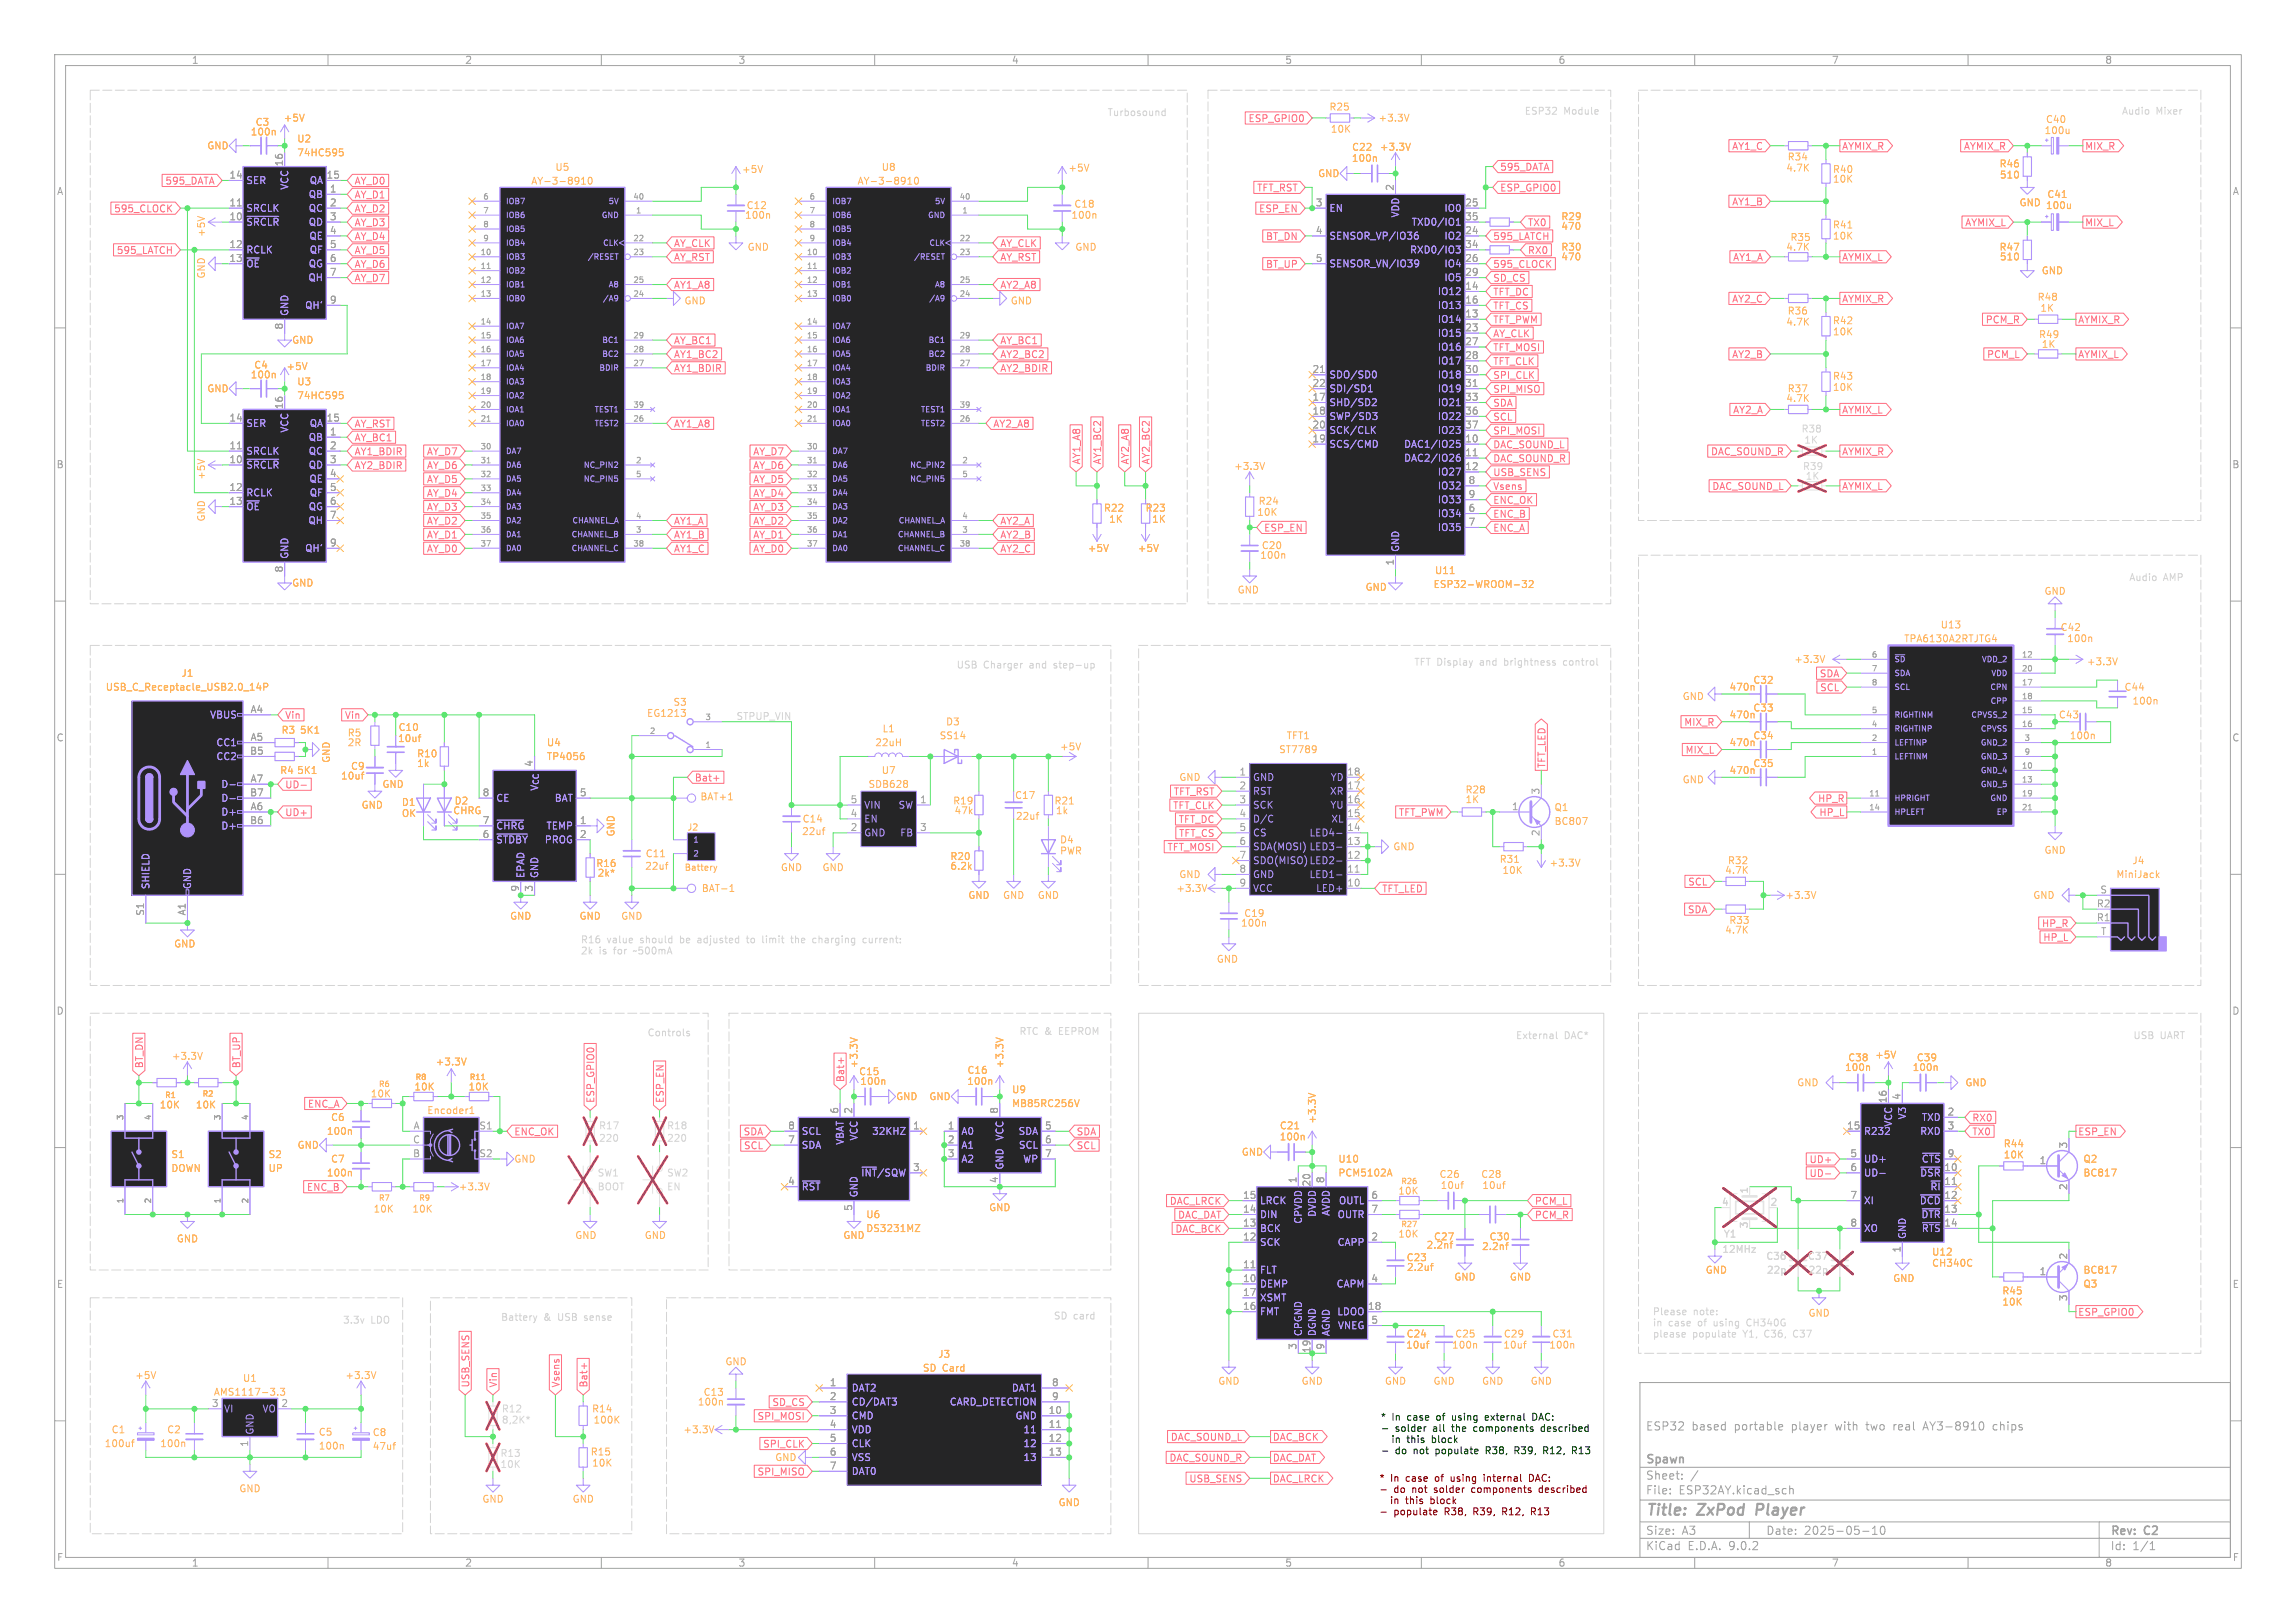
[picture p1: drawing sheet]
<svg xmlns="http://www.w3.org/2000/svg" width="420mm" height="297mm" viewBox="0 0 420 297" stroke-linecap="round" stroke-linejoin="round" font-family="sans-serif">
<defs><g id="words">
<g font-size="2.8" fill="#a2a2a2">
<text x="301" y="277.9">Title:</text>
<text x="310.6" y="277.9">ZxPod</text>
<text x="322.1" y="277.9">Player</text>
</g>
<g font-size="2.1" fill="#a2a2a2">
<text x="301" y="262">ESP32</text>
<text x="309.4" y="262">based</text>
<text x="317.3" y="262">portable</text>
<text x="327.9" y="262">player</text>
<text x="336" y="262">with</text>
<text x="341.8" y="262">two</text>
<text x="346.9" y="262">real</text>
<text x="352.6" y="262">AY3-8910</text>
<text x="365.5" y="262">chips</text>
<text x="301" y="268.2">Spawn</text>
<text x="301" y="273.7">File:</text>
<text x="301" y="271">Sheet:</text>
<text x="307.1" y="273.7">ESP32AY.kicad_sch</text>
<text x="301" y="281.1">Size:</text>
<text x="307.6" y="281.1">A3</text>
<text x="323" y="281.1">Date:</text>
<text x="330" y="281.1">2025-05-10</text>
<text x="386" y="281.3">Rev:</text>
<text x="392.4" y="281.3">C2</text>
<text x="301" y="283.9">KiCad</text>
<text x="308.7" y="283.9">E.D.A.</text>
<text x="316.3" y="283.9">9.0.2</text>
<text x="386" y="283.9">Id:</text>
<text x="390.1" y="283.9">1/1</text>
</g>
<g font-size="1.8" fill="#a2a2a2">
<text x="35" y="11.9">1</text>
<text x="85" y="11.9">2</text>
<text x="135" y="11.9">3</text>
<text x="185" y="11.9">4</text>
<text x="235" y="11.9">5</text>
<text x="285" y="11.9">6</text>
<text x="335" y="11.9">7</text>
<text x="385" y="11.9">8</text>
<text x="10.3" y="35.9">A</text>
<text x="41.9" y="32.8">14</text>
<text x="51.8" y="30.5" transform="rotate(-90 51.8 30.5)">16</text>
<text x="59.6" y="32.8">15</text>
<text x="60.3" y="35.3">1</text>
<text x="255" y="35" transform="rotate(-90 255 35)">2</text>
<text x="408.3" y="35.9">A</text>
<text x="41.9" y="37.8">11</text>
<text x="41.9" y="40.4">10</text>
<text x="60.3" y="37.8">2</text>
<text x="60.3" y="40.4">3</text>
<text x="240.6" y="37.8">3</text>
<text x="267.9" y="37.8">25</text>
<text x="267.9" y="40.4">35</text>
<text x="41.9" y="45.5">12</text>
<text x="60.3" y="42.9">4</text>
<text x="60.3" y="45.5">5</text>
<text x="240.6" y="42.9">4</text>
<text x="267.9" y="42.9">24</text>
<text x="267.9" y="45.5">34</text>
<text x="41.9" y="48">13</text>
<text x="60.3" y="48">6</text>
<text x="60.3" y="50.5">7</text>
<text x="240.6" y="48">5</text>
<text x="267.9" y="48">26</text>
<text x="267.9" y="50.5">29</text>
<text x="267.9" y="53.1">14</text>
<text x="60.3" y="55.6">9</text>
<text x="267.9" y="55.6">16</text>
<text x="267.9" y="58.2">13</text>
<text x="51.8" y="60.4" transform="rotate(-90 51.8 60.4)">8</text>
<text x="267.9" y="60.7">23</text>
<text x="267.9" y="63.2">27</text>
<text x="267.9" y="65.8">28</text>
<text x="240" y="68.3">21</text>
<text x="240" y="70.9">22</text>
<text x="267.9" y="68.3">30</text>
<text x="267.9" y="70.9">31</text>
<text x="41.9" y="77.2">14</text>
<text x="51.8" y="75" transform="rotate(-90 51.8 75)">16</text>
<text x="59.6" y="77.2">15</text>
<text x="240" y="73.4">17</text>
<text x="240" y="75.9">18</text>
<text x="267.9" y="73.4">33</text>
<text x="267.9" y="75.9">36</text>
<text x="41.9" y="82.3">11</text>
<text x="60.3" y="79.8">1</text>
<text x="60.3" y="82.3">2</text>
<text x="240" y="78.5">20</text>
<text x="240" y="81">19</text>
<text x="267.9" y="78.5">37</text>
<text x="267.9" y="81">10</text>
<text x="267.9" y="83.6">11</text>
<text x="10.3" y="85.9">B</text>
<text x="41.9" y="84.8">10</text>
<text x="41.9" y="89.9">12</text>
<text x="60.3" y="84.8">3</text>
<text x="60.3" y="87.4">4</text>
<text x="60.3" y="89.9">5</text>
<text x="267.9" y="86.1">12</text>
<text x="268.5" y="88.6">8</text>
<text x="408.2" y="85.9">B</text>
<text x="41.9" y="92.5">13</text>
<text x="60.3" y="92.5">6</text>
<text x="60.3" y="95">7</text>
<text x="268.5" y="91.2">9</text>
<text x="268.5" y="93.7">6</text>
<text x="60.3" y="100.1">9</text>
<text x="268.5" y="96.3">7</text>
<text x="51.8" y="104.8" transform="rotate(-90 51.8 104.8)">8</text>
<text x="255" y="103.6" transform="rotate(-90 255 103.6)">1</text>
<text x="45.7" y="130.6">A4</text>
<text x="10.3" y="135.9">C</text>
<text x="45.7" y="135.6">A5</text>
<text x="408.2" y="135.9">C</text>
<text x="45.6" y="138.2">B5</text>
<text x="45.7" y="143.3">A7</text>
<text x="97.5" y="140.4" transform="rotate(-90 97.5 140.4)">4</text>
<text x="226.6" y="142">1</text>
<text x="246.3" y="142">18</text>
<text x="45.6" y="145.8">B7</text>
<text x="45.7" y="148.3">A6</text>
<text x="88.2" y="145.8">8</text>
<text x="106" y="145.8">5</text>
<text x="155.5" y="147.1">5</text>
<text x="155.5" y="149.6">4</text>
<text x="168.2" y="147.1">1</text>
<text x="226.6" y="144.5">2</text>
<text x="226.6" y="147.1">3</text>
<text x="226.6" y="149.6">4</text>
<text x="246.3" y="144.5">17</text>
<text x="246.3" y="147.1">16</text>
<text x="246.3" y="149.6">15</text>
<text x="276.5" y="148.3">1</text>
<text x="281.7" y="145.5" transform="rotate(-90 281.7 145.5)">3</text>
<text x="45.6" y="150.9">B6</text>
<text x="88.2" y="150.9">7</text>
<text x="88.2" y="153.4">6</text>
<text x="106" y="150.9">1</text>
<text x="106" y="153.4">2</text>
<text x="155.5" y="152.1">2</text>
<text x="168.2" y="152.1">3</text>
<text x="226.6" y="152.1">5</text>
<text x="226.6" y="154.7">6</text>
<text x="246.3" y="152.1">14</text>
<text x="246.3" y="154.7">13</text>
<text x="281.7" y="153.1" transform="rotate(-90 281.7 153.1)">2</text>
<text x="226.6" y="157.2">7</text>
<text x="226.6" y="159.8">8</text>
<text x="246.3" y="157.2">12</text>
<text x="246.3" y="159.8">11</text>
<text x="26.4" y="167.7" transform="rotate(-90 26.4 167.7)">S1</text>
<text x="34" y="167.6" transform="rotate(-90 34 167.6)">A1</text>
<text x="95" y="163.3" transform="rotate(-90 95 163.3)">9</text>
<text x="97.5" y="163.3" transform="rotate(-90 97.5 163.3)">3</text>
<text x="226.6" y="162.3">9</text>
<text x="246.3" y="162.3">10</text>
<text x="383.5" y="166.1">R2</text>
<text x="384.1" y="163.6">S</text>
<text x="383.5" y="168.7">R1</text>
<text x="384.2" y="171.2">T</text>
<text x="10.3" y="185.9">D</text>
<text x="408.2" y="185.9">D</text>
<text x="153.4" y="203.9" transform="rotate(-90 153.4 203.9)">6</text>
<text x="156" y="203.9" transform="rotate(-90 156 203.9)">2</text>
<text x="182.6" y="203.9" transform="rotate(-90 182.6 203.9)">8</text>
<text x="345.2" y="202" transform="rotate(-90 345.2 202)">16</text>
<text x="347.7" y="201.4" transform="rotate(-90 347.7 201.4)">4</text>
<text x="75.5" y="209.3">C</text>
<text x="75.6" y="206.8">A</text>
<text x="87.6" y="206.8">S1</text>
<text x="144.1" y="206.8">8</text>
<text x="144.1" y="209.3">7</text>
<text x="166.9" y="206.8">1</text>
<text x="173.3" y="206.8">1</text>
<text x="173.3" y="209.3">2</text>
<text x="191.1" y="206.8">5</text>
<text x="191.1" y="209.3">6</text>
<text x="337.8" y="206.8">15</text>
<text x="356.2" y="204.2">2</text>
<text x="356.2" y="206.8">3</text>
<text x="75.5" y="211.8">B</text>
<text x="87.6" y="211.8">S2</text>
<text x="166.9" y="214.4">3</text>
<text x="173.3" y="211.8">3</text>
<text x="191.1" y="211.8">7</text>
<text x="338.4" y="211.8">5</text>
<text x="338.4" y="214.4">6</text>
<text x="355.6" y="214.4">10</text>
<text x="356.2" y="211.8">9</text>
<text x="373" y="213.1">1</text>
<text x="378.2" y="210.3" transform="rotate(-90 378.2 210.3)">3</text>
<text x="144.1" y="216.9">4</text>
<text x="156" y="221.7" transform="rotate(-90 156 221.7)">5</text>
<text x="182.6" y="216.6" transform="rotate(-90 182.6 216.6)">4</text>
<text x="227.3" y="219.5">15</text>
<text x="227.3" y="222">14</text>
<text x="237.2" y="216.6" transform="rotate(-90 237.2 216.6)">1</text>
<text x="239.8" y="217.2" transform="rotate(-90 239.8 217.2)">20</text>
<text x="242.3" y="216.6" transform="rotate(-90 242.3 216.6)">8</text>
<text x="250.8" y="219.5">6</text>
<text x="250.8" y="222">7</text>
<text x="338.4" y="219.5">7</text>
<text x="355.6" y="216.9">11</text>
<text x="355.6" y="219.5">12</text>
<text x="355.6" y="222">13</text>
<text x="378.2" y="217.9" transform="rotate(-90 378.2 217.9)">2</text>
<text x="227.3" y="224.5">13</text>
<text x="227.3" y="227.1">12</text>
<text x="250.8" y="227.1">2</text>
<text x="338.4" y="224.5">8</text>
<text x="355.6" y="224.5">14</text>
<text x="227.3" y="232.2">11</text>
<text x="347.7" y="229.3" transform="rotate(-90 347.7 229.3)">1</text>
<text x="373" y="233.4">1</text>
<text x="378.2" y="230.6" transform="rotate(-90 378.2 230.6)">2</text>
<text x="10.3" y="235.9">E</text>
<text x="227.3" y="234.7">10</text>
<text x="227.3" y="237.2">17</text>
<text x="227.3" y="239.8">16</text>
<text x="250.1" y="239.8">18</text>
<text x="250.8" y="234.7">4</text>
<text x="378.2" y="238.2" transform="rotate(-90 378.2 238.2)">3</text>
<text x="408.3" y="235.9">E</text>
<text x="250.8" y="242.3">5</text>
<text x="237.2" y="247.1" transform="rotate(-90 237.2 247.1)">3</text>
<text x="239.8" y="247.7" transform="rotate(-90 239.8 247.7)">19</text>
<text x="242.3" y="247.1" transform="rotate(-90 242.3 247.1)">9</text>
<text x="38.7" y="257.6">3</text>
<text x="51.4" y="257.6">2</text>
<text x="151.7" y="253.7">1</text>
<text x="151.7" y="256.3">2</text>
<text x="192.3" y="253.7">8</text>
<text x="192.3" y="256.3">9</text>
<text x="151.7" y="258.8">3</text>
<text x="151.7" y="261.4">4</text>
<text x="151.7" y="263.9">5</text>
<text x="191.7" y="258.8">10</text>
<text x="191.7" y="261.4">11</text>
<text x="191.7" y="263.9">12</text>
<text x="45.5" y="264.9" transform="rotate(-90 45.5 264.9)">1</text>
<text x="151.7" y="266.4">6</text>
<text x="151.7" y="269">7</text>
<text x="191.7" y="266.4">13</text>
<text x="10.3" y="285.9">F</text>
<text x="35" y="286.9">1</text>
<text x="85" y="286.9">2</text>
<text x="135" y="286.9">3</text>
<text x="185" y="286.9">4</text>
<text x="235" y="286.9">5</text>
<text x="285" y="286.9">6</text>
<text x="335" y="286.9">7</text>
<text x="385" y="286.9">8</text>
<text x="408.3" y="285.9">F</text>
</g>
<g font-size="1.8" fill="#ffb45b">
<text x="46.7" y="23.2">C3</text>
<text x="51.8" y="22.5">+5V</text>
<text x="243.1" y="20.4">R25</text>
<text x="252.1" y="22.5">+3.3V</text>
<text x="374.2" y="22.7">C40</text>
<text x="37.8" y="27.5">GND</text>
<text x="45.8" y="25">100n</text>
<text x="54.3" y="26.3">U2</text>
<text x="54.3" y="28.8">74HC595</text>
<text x="243.3" y="24.5">10K</text>
<text x="247.2" y="29.8">100n</text>
<text x="247.2" y="27.8">C22</text>
<text x="252.3" y="27.8">+3.3V</text>
<text x="326.9" y="29.6">R34</text>
<text x="373.9" y="24.7">100u</text>
<text x="97.1" y="34">AY-3-8910</text>
<text x="101.5" y="31.5">U5</text>
<text x="135.6" y="31.9">+5V</text>
<text x="156.8" y="34">AY-3-8910</text>
<text x="161.2" y="31.5">U8</text>
<text x="195.3" y="31.6">+5V</text>
<text x="241" y="32.6">GND</text>
<text x="326.7" y="31.6">4.7K</text>
<text x="335.2" y="31.9">R40</text>
<text x="335.2" y="33.6">10K</text>
<text x="365.7" y="30.8">R46</text>
<text x="365.7" y="32.9">510</text>
<text x="136.2" y="40.2">100n</text>
<text x="136.5" y="38.5">C12</text>
<text x="195.9" y="40.2">100n</text>
<text x="196.4" y="38.2">C18</text>
<text x="285.5" y="40.5">R29</text>
<text x="369.3" y="37.9">GND</text>
<text x="374.2" y="38.5">100u</text>
<text x="374.4" y="36.4">C41</text>
<text x="37.7" y="43.5" transform="rotate(-90 37.7 43.5)">+5V</text>
<text x="136.7" y="46.1">GND</text>
<text x="196.6" y="46.1">GND</text>
<text x="285.5" y="47.9">470</text>
<text x="285.5" y="42.3">470</text>
<text x="285.5" y="46.1">R30</text>
<text x="326.7" y="46.1">4.7K</text>
<text x="327.4" y="44.3">R35</text>
<text x="335.2" y="42">R41</text>
<text x="335.2" y="44">10K</text>
<text x="365.7" y="46.1">R47</text>
<text x="365.7" y="47.9">510</text>
<text x="37.7" y="51.1" transform="rotate(-90 37.7 51.1)">GND</text>
<text x="373.4" y="50.4">GND</text>
<text x="125.1" y="55.9">GND</text>
<text x="184.8" y="55.9">GND</text>
<text x="326.7" y="59.8">4.7K</text>
<text x="326.9" y="57.8">R36</text>
<text x="335.2" y="59.5">R42</text>
<text x="372.6" y="55.2">R48</text>
<text x="373.1" y="57.3">1K</text>
<text x="53.3" y="63.1">GND</text>
<text x="335.2" y="61.6">10K</text>
<text x="372.9" y="62.1">R49</text>
<text x="373.4" y="63.9">1K</text>
<text x="37.8" y="72">GND</text>
<text x="45.8" y="69.4">100n</text>
<text x="46.4" y="67.7">C4</text>
<text x="52.3" y="67.9">+5V</text>
<text x="54.3" y="70.7">U3</text>
<text x="326.9" y="72">R37</text>
<text x="335.2" y="69.7">R43</text>
<text x="335.2" y="71.7">10K</text>
<text x="54.3" y="73.3">74HC595</text>
<text x="326.7" y="73.8">4.7K</text>
<text x="37.7" y="87.9" transform="rotate(-90 37.7 87.9)">+5V</text>
<text x="225.7" y="86.2">+3.3V</text>
<text x="37.7" y="95.5" transform="rotate(-90 37.7 95.5)">GND</text>
<text x="201.8" y="93.8">R22</text>
<text x="202.8" y="95.9">1K</text>
<text x="209.5" y="93.8">R23</text>
<text x="210.7" y="95.9">1K</text>
<text x="229.9" y="94.6">10K</text>
<text x="230.1" y="92.6">R24</text>
<text x="198.9" y="101.2">+5V</text>
<text x="208" y="101.2">+5V</text>
<text x="230.7" y="100.7">C20</text>
<text x="53.3" y="107.5">GND</text>
<text x="230.4" y="102.5">100n</text>
<text x="262.1" y="107.8">ESP32-WROOM-32</text>
<text x="262.4" y="105.3">U11</text>
<text x="226.3" y="108.8">GND</text>
<text x="249.7" y="108.3">GND</text>
<text x="373.9" y="109">GND</text>
<text x="348.2" y="117.7">TPA6130A2RTJTG4</text>
<text x="354.9" y="115.2">U13</text>
<text x="376.8" y="115.7">C42</text>
<text x="378" y="117.7">100n</text>
<text x="33.1" y="124.1">J1</text>
<text x="320.6" y="125.3">C32</text>
<text x="328.1" y="121.5">+3.3V</text>
<text x="381.6" y="121.9">+3.3V</text>
<text x="19.3" y="126.6">USB_C_Receptacle_USB2.0_14P</text>
<text x="118.3" y="131.4">EG1213</text>
<text x="123.1" y="129.4">S3</text>
<text x="307.7" y="128.3">GND</text>
<text x="316.3" y="126.6">470n</text>
<text x="316.3" y="131.7">470n</text>
<text x="320.6" y="130.4">C33</text>
<text x="376.5" y="131.7">C43</text>
<text x="388.5" y="126.6">C44</text>
<text x="390" y="129.1">100n</text>
<text x="51.4" y="134.5">R3</text>
<text x="54.8" y="134.5">5K1</text>
<text x="63.5" y="135">R5</text>
<text x="63.5" y="136.8">2R</text>
<text x="72.7" y="136">10uf</text>
<text x="72.8" y="134">C10</text>
<text x="99.9" y="136.8">U4</text>
<text x="160" y="136.8">22uH</text>
<text x="161.3" y="134.2">L1</text>
<text x="171.8" y="135.5">SS14</text>
<text x="173" y="132.9">D3</text>
<text x="193.8" y="137.5">+5V</text>
<text x="235.3" y="135.5">TFT1</text>
<text x="316.3" y="136.8">470n</text>
<text x="320.6" y="135.5">C34</text>
<text x="378.5" y="135.5">100n</text>
<text x="51.2" y="141.8">R4</text>
<text x="54.3" y="141.8">5K1</text>
<text x="60.6" y="139.7" transform="rotate(-90 60.6 139.7)">GND</text>
<text x="62.3" y="142.8">10uf</text>
<text x="64.1" y="141.1">C9</text>
<text x="76.2" y="138.8">R10</text>
<text x="76.2" y="140.6">1k</text>
<text x="99.9" y="139.3">TP4056</text>
<text x="161.2" y="141.8">U7</text>
<text x="215.6" y="143.1">GND</text>
<text x="233.9" y="138">ST7789</text>
<text x="307.7" y="143.5">GND</text>
<text x="316.3" y="141.8">470n</text>
<text x="320.6" y="140.6">C35</text>
<text x="66" y="148.2">GND</text>
<text x="69.9" y="144.4">GND</text>
<text x="73.4" y="147.7">D1</text>
<text x="73.4" y="149.7">OK</text>
<text x="82.8" y="149.2">CHRG</text>
<text x="83.1" y="147.4">D2</text>
<text x="128" y="146.7">BAT+1</text>
<text x="158.8" y="144.4">SDB628</text>
<text x="174.3" y="147.4">R19</text>
<text x="174.5" y="149.2">47k</text>
<text x="185.6" y="146.4">C17</text>
<text x="192.8" y="147.4">R21</text>
<text x="193" y="149.2">1k</text>
<text x="268" y="147.2">1K</text>
<text x="268" y="145.4">R28</text>
<text x="284.3" y="148.6">Q1</text>
<text x="112.6" y="153.2" transform="rotate(-90 112.6 153.2)">GND</text>
<text x="146.6" y="153">22uf</text>
<text x="146.7" y="150.7">C14</text>
<text x="185.7" y="150.2">22uf</text>
<text x="193.8" y="154.5">D4</text>
<text x="254.8" y="155.8">GND</text>
<text x="284.3" y="151.2">BC807</text>
<text x="109" y="158.9">R16</text>
<text x="109.2" y="160.6">2k*</text>
<text x="117.9" y="159.4">22uf</text>
<text x="118" y="157.1">C11</text>
<text x="142.7" y="159.6">GND</text>
<text x="150.4" y="159.6">GND</text>
<text x="173.7" y="159.4">6.2k</text>
<text x="173.7" y="157.6">R20</text>
<text x="193.8" y="156.6">PWR</text>
<text x="215.6" y="160.9">GND</text>
<text x="274.2" y="158.1">R31</text>
<text x="274.7" y="160.1">10K</text>
<text x="283.3" y="158.8">+3.3V</text>
<text x="315.5" y="160.1">4.7K</text>
<text x="316" y="158.3">R32</text>
<text x="373.9" y="156.4">GND</text>
<text x="387" y="160.9">MiniJack</text>
<text x="390" y="158.3">J4</text>
<text x="128.3" y="163.4">BAT-1</text>
<text x="177" y="164.7">GND</text>
<text x="183.4" y="164.7">GND</text>
<text x="189.7" y="164.7">GND</text>
<text x="215.1" y="163.4">+3.3V</text>
<text x="227.5" y="168">C19</text>
<text x="326.5" y="164.7">+3.3V</text>
<text x="371.8" y="164.7">GND</text>
<text x="31.8" y="173.6">GND</text>
<text x="93.2" y="168.5">GND</text>
<text x="105.9" y="168.5">GND</text>
<text x="113.5" y="168.5">GND</text>
<text x="226.9" y="169.8">100n</text>
<text x="315.5" y="171">4.7K</text>
<text x="316.2" y="169.3">R33</text>
<text x="222.5" y="176.4">GND</text>
<text x="31.3" y="194.1">+3.3V</text>
<text x="79.6" y="195.2">+3.3V</text>
<text x="157.1" y="197">C15</text>
<text x="157.1" y="195.6" transform="rotate(-90 157.1 195.6)">+3.3V</text>
<text x="176.9" y="196.7">C16</text>
<text x="183.7" y="195.6" transform="rotate(-90 183.7 195.6)">+3.3V</text>
<text x="337.4" y="196.2">100n</text>
<text x="338" y="194.4">C38</text>
<text x="342.9" y="193.9">+5V</text>
<text x="349.8" y="196.2">100n</text>
<text x="350.5" y="194.4">C39</text>
<text x="29.1" y="203">10K</text>
<text x="35.7" y="203">10K</text>
<text x="67.7" y="201">10K</text>
<text x="75.7" y="199.7">10K</text>
<text x="85.6" y="199.7">10K</text>
<text x="157.3" y="198.7">100n</text>
<text x="163.8" y="201.5">GND</text>
<text x="169.9" y="201.5">GND</text>
<text x="176.8" y="198.7">100n</text>
<text x="185" y="202.8">MB85RC256V</text>
<text x="185" y="200.3">U9</text>
<text x="328.7" y="199">GND</text>
<text x="359.4" y="199">GND</text>
<text x="59.7" y="207.9">100n</text>
<text x="60.5" y="205.3">C6</text>
<text x="78.1" y="204.1">Encoder1</text>
<text x="234" y="208.9">100n</text>
<text x="234" y="206.9">C21</text>
<text x="240.9" y="205.7" transform="rotate(-90 240.9 205.7)">+3.3V</text>
<text x="31.3" y="212.1">S1</text>
<text x="31.3" y="214.7">DOWN</text>
<text x="49" y="214.7">UP</text>
<text x="49" y="212.1">S2</text>
<text x="54.3" y="210.4">GND</text>
<text x="59.7" y="215.5">100n</text>
<text x="60.5" y="213">C7</text>
<text x="94" y="213">GND</text>
<text x="227.1" y="211.7">GND</text>
<text x="244.7" y="213">U10</text>
<text x="244.7" y="215.5">PCM5102A</text>
<text x="263.2" y="215.7">C26</text>
<text x="270.8" y="215.7">C28</text>
<text x="366.4" y="210.2">R44</text>
<text x="366.4" y="212.2">10K</text>
<text x="381" y="215.5">BC817</text>
<text x="381" y="213">Q2</text>
<text x="83.8" y="218">+3.3V</text>
<text x="180.8" y="221.8">GND</text>
<text x="255.7" y="218.8">10K</text>
<text x="263.4" y="217.8">10uf</text>
<text x="271.1" y="217.8">10uf</text>
<text x="32.3" y="227.6">GND</text>
<text x="68.2" y="222.1">10K</text>
<text x="75.3" y="222.1">10K</text>
<text x="105.1" y="226.9">GND</text>
<text x="117.8" y="226.9">GND</text>
<text x="154.2" y="226.9">GND</text>
<text x="158.4" y="223.1">U6</text>
<text x="158.4" y="225.7">DS3231MZ</text>
<text x="255.7" y="226.7">10K</text>
<text x="262.2" y="227.2">C27</text>
<text x="272.4" y="227.2">C30</text>
<text x="257.2" y="231">C23</text>
<text x="257.3" y="232.8">2.2uf</text>
<text x="260.8" y="228.7">2.2nf</text>
<text x="271" y="229">2.2nf</text>
<text x="311.9" y="233.3">GND</text>
<text x="353.3" y="230">U12</text>
<text x="353.3" y="232">CH340C</text>
<text x="381" y="233.3">BC817</text>
<text x="265.9" y="234.5">GND</text>
<text x="276.1" y="234.5">GND</text>
<text x="346.2" y="234.8">GND</text>
<text x="366.2" y="237.1">R45</text>
<text x="366.2" y="239.1">10K</text>
<text x="381" y="235.8">Q3</text>
<text x="257.2" y="245">C24</text>
<text x="266.1" y="245">C25</text>
<text x="275" y="245">C29</text>
<text x="283.9" y="245">C31</text>
<text x="330.7" y="241.1">GND</text>
<text x="132.6" y="250">GND</text>
<text x="168.7" y="251.2">SD Card</text>
<text x="171.5" y="248.7">J3</text>
<text x="257.1" y="247">10uf</text>
<text x="265.5" y="247">100n</text>
<text x="274.9" y="247">10uf</text>
<text x="283.3" y="247">100n</text>
<text x="24.6" y="252.6">+5V</text>
<text x="39" y="255.6">AMS1117-3.3</text>
<text x="44.3" y="253.1">U1</text>
<text x="63.1" y="252.6">+3.3V</text>
<text x="127.6" y="257.4">100n</text>
<text x="128.6" y="255.6">C13</text>
<text x="222.8" y="253.6">GND</text>
<text x="238" y="253.6">GND</text>
<text x="253.2" y="253.6">GND</text>
<text x="262.1" y="253.6">GND</text>
<text x="271" y="253.6">GND</text>
<text x="279.9" y="253.6">GND</text>
<text x="20.3" y="262.5">C1</text>
<text x="30.5" y="262.5">C2</text>
<text x="58.2" y="262.9">C5</text>
<text x="68.1" y="263">C8</text>
<text x="108.2" y="258.7">R14</text>
<text x="108.5" y="260.7">100K</text>
<text x="124.9" y="262.5">+3.3V</text>
<text x="19.1" y="265">100uf</text>
<text x="29.2" y="265">100n</text>
<text x="58.2" y="265.5">100n</text>
<text x="68.1" y="265.5">47uf</text>
<text x="108" y="266.5">R15</text>
<text x="108.2" y="268.6">10K</text>
<text x="141.7" y="267.6">GND</text>
<text x="43.7" y="273.3">GND</text>
<text x="88.1" y="275.2">GND</text>
<text x="104.7" y="275.2">GND</text>
<text x="193.5" y="275.8">GND</text>
</g>
<g font-size="1.8" fill="#d4d4d4">
<text x="202.5" y="21.4">Turbosound</text>
<text x="278.8" y="21.2">ESP32</text>
<text x="286" y="21.2">Module</text>
<text x="388.1" y="21.2">Audio</text>
<text x="394.4" y="21.2">Mixer</text>
<text x="389.4" y="106.5">Audio</text>
<text x="395.7" y="106.5">AMP</text>
<text x="174.9" y="122.5">USB</text>
<text x="179.9" y="122.5">Charger</text>
<text x="188.4" y="122.5">and</text>
<text x="193.1" y="122.5">step-up</text>
<text x="258.6" y="122">TFT Display</text>
<text x="270.8" y="122">and</text>
<text x="275.4" y="122">brightness</text>
<text x="286.5" y="122">control</text>
<text x="134.6" y="131.8">STPUP_VIN</text>
<text x="106.2" y="172.8">R16</text>
<text x="111" y="172.8">value</text>
<text x="117.2" y="172.8">should</text>
<text x="124.7" y="172.8">be</text>
<text x="128.1" y="172.8">adjusted</text>
<text x="137.3" y="172.8">to</text>
<text x="140.4" y="172.8">limit</text>
<text x="145.8" y="172.8">the</text>
<text x="149.9" y="172.8">charging</text>
<text x="159.3" y="172.8">current:</text>
<text x="106.2" y="174.9">2k</text>
<text x="109.6" y="174.9">is</text>
<text x="112.4" y="174.9">for</text>
<text x="116.2" y="174.9">~500mA</text>
<text x="118.4" y="189.8">Controls</text>
<text x="186.4" y="189.6">RTC &amp;</text>
<text x="193.8" y="189.6">EEPROM</text>
<text x="277.2" y="190.4">External</text>
<text x="286.1" y="190.4">DAC*</text>
<text x="390.2" y="190.4">USB</text>
<text x="395.1" y="190.4">UART</text>
<text x="62.7" y="242.4">3.3v</text>
<text x="67.8" y="242.4">LDO</text>
<text x="91.6" y="241.9">Battery</text>
<text x="99.4" y="241.9">&amp;</text>
<text x="102.2" y="241.9">USB</text>
<text x="107.2" y="241.9">sense</text>
<text x="192.7" y="241.7">SD card</text>
<text x="302.3" y="240.9">Please</text>
<text x="302.3" y="242.9">in</text>
<text x="302.3" y="245">please</text>
<text x="305.2" y="242.9">case</text>
<text x="309.6" y="245">populate</text>
<text x="309.7" y="240.9">note:</text>
<text x="310.7" y="242.9">of</text>
<text x="313.8" y="242.9">using</text>
<text x="319" y="245">Y1,</text>
<text x="320" y="242.9">CH340G</text>
<text x="323.1" y="245">C36,</text>
<text x="328.5" y="245">C37</text>
</g>
<g font-size="1.8" fill="#ff6d7f">
<text x="228.3" y="22.5">ESP_GPIO0</text>
<text x="316.8" y="27.6">AY1_C</text>
<text x="336.9" y="27.6">AYMIX_R</text>
<text x="359.1" y="27.6">AYMIX_R</text>
<text x="381.3" y="27.6">MIX_R</text>
<text x="30.2" y="34">595_DATA</text>
<text x="64.8" y="34">AY_D0</text>
<text x="229.8" y="35.2">TFT_RST</text>
<text x="274.3" y="31.4">595_DATA</text>
<text x="274.3" y="35.2">ESP_GPIO0</text>
<text x="20.8" y="39.1">595_CLOCK</text>
<text x="64.8" y="36.5">AY_D1</text>
<text x="64.8" y="39.1">AY_D2</text>
<text x="64.8" y="41.6">AY_D3</text>
<text x="230.2" y="39.1">ESP_EN</text>
<text x="279.4" y="41.6">TX0</text>
<text x="316.8" y="37.8">AY1_B</text>
<text x="359.4" y="41.6">AYMIX_L</text>
<text x="381.3" y="41.6">MIX_L</text>
<text x="21.3" y="46.7">595_LATCH</text>
<text x="64.8" y="44.1">AY_D4</text>
<text x="64.8" y="46.7">AY_D5</text>
<text x="123.2" y="45.4">AY_CLK</text>
<text x="123.2" y="47.9">AY_RST</text>
<text x="182.9" y="45.4">AY_CLK</text>
<text x="182.9" y="47.9">AY_RST</text>
<text x="231.5" y="44.1">BT_DN</text>
<text x="273" y="44.1">595_LATCH</text>
<text x="279.4" y="46.7">RX0</text>
<text x="316.9" y="47.9">AY1_A</text>
<text x="336.9" y="47.9">AYMIX_L</text>
<text x="64.8" y="49.2">AY_D6</text>
<text x="64.8" y="51.8">AY_D7</text>
<text x="123.2" y="53">AY1_A8</text>
<text x="182.9" y="53">AY2_A8</text>
<text x="231.5" y="49.2">BT_UP</text>
<text x="273" y="51.8">SD_CS</text>
<text x="273" y="49.2">595_CLOCK</text>
<text x="273" y="54.3">TFT_DC</text>
<text x="273" y="56.8">TFT_CS</text>
<text x="273" y="59.4">TFT_PWM</text>
<text x="316.8" y="55.6">AY2_C</text>
<text x="336.9" y="55.6">AYMIX_R</text>
<text x="363.1" y="59.4">PCM_R</text>
<text x="380" y="59.4">AYMIX_R</text>
<text x="123.2" y="63.2">AY_BC1</text>
<text x="123.2" y="65.7">AY1_BC2</text>
<text x="182.9" y="65.7">AY2_BC2</text>
<text x="182.9" y="63.2">AY_BC1</text>
<text x="273" y="61.9">AY_CLK</text>
<text x="273" y="64.5">TFT_MOSI</text>
<text x="316.8" y="65.7">AY2_B</text>
<text x="363.4" y="65.7">PCM_L</text>
<text x="380" y="65.7">AYMIX_L</text>
<text x="123.2" y="68.3">AY1_BDIR</text>
<text x="182.9" y="68.3">AY2_BDIR</text>
<text x="273" y="69.5">SPI_CLK</text>
<text x="273" y="67">TFT_CLK</text>
<text x="273" y="77.2">SCL</text>
<text x="273" y="72.1">SPI_MISO</text>
<text x="273" y="74.6">SDA</text>
<text x="316.9" y="75.9">AY2_A</text>
<text x="336.9" y="75.9">AYMIX_L</text>
<text x="64.8" y="83.5">AY1_BDIR</text>
<text x="64.8" y="78.4">AY_RST</text>
<text x="64.8" y="81">AY_BC1</text>
<text x="78" y="83.5">AY_D7</text>
<text x="123.2" y="78.4">AY1_A8</text>
<text x="137.7" y="83.5">AY_D7</text>
<text x="181.6" y="78.4">AY2_A8</text>
<text x="273" y="82.2">DAC_SOUND_L</text>
<text x="273" y="79.7">SPI_MOSI</text>
<text x="312.9" y="83.5">DAC_SOUND_R</text>
<text x="336.9" y="83.5">AYMIX_R</text>
<text x="64.8" y="86">AY2_BDIR</text>
<text x="78" y="88.6">AY_D5</text>
<text x="78" y="86">AY_D6</text>
<text x="137.7" y="88.6">AY_D5</text>
<text x="137.7" y="86">AY_D6</text>
<text x="197.8" y="85.1" transform="rotate(-90 197.8 85.1)">AY1_A8</text>
<text x="201.6" y="85.1" transform="rotate(-90 201.6 85.1)">AY1_BC2</text>
<text x="206.7" y="85.1" transform="rotate(-90 206.7 85.1)">AY2_A8</text>
<text x="210.5" y="85.1" transform="rotate(-90 210.5 85.1)">AY2_BC2</text>
<text x="273" y="84.8">DAC_SOUND_R</text>
<text x="273" y="87.3">USB_SENS</text>
<text x="273" y="89.9">Vsens</text>
<text x="313.1" y="89.9">DAC_SOUND_L</text>
<text x="336.9" y="89.9">AYMIX_L</text>
<text x="78" y="93.7">AY_D3</text>
<text x="78" y="91.1">AY_D4</text>
<text x="137.7" y="91.1">AY_D4</text>
<text x="137.7" y="93.7">AY_D3</text>
<text x="273" y="92.4">ENC_OK</text>
<text x="273" y="94.9">ENC_B</text>
<text x="78" y="98.7">AY_D1</text>
<text x="78" y="96.2">AY_D2</text>
<text x="78" y="101.3">AY_D0</text>
<text x="123.2" y="96.2">AY1_A</text>
<text x="123.2" y="101.3">AY1_C</text>
<text x="123.2" y="98.7">AY1_B</text>
<text x="137.7" y="96.2">AY_D2</text>
<text x="137.7" y="101.3">AY_D0</text>
<text x="137.7" y="98.7">AY_D1</text>
<text x="182.9" y="96.2">AY2_A</text>
<text x="182.9" y="101.3">AY2_C</text>
<text x="182.9" y="98.7">AY2_B</text>
<text x="231.1" y="97.5">ESP_EN</text>
<text x="273" y="97.5">ENC_A</text>
<text x="332.8" y="124.1">SDA</text>
<text x="52.1" y="131.8">Vin</text>
<text x="63" y="131.8">Vin</text>
<text x="332.8" y="126.7">SCL</text>
<text x="308" y="133">MIX_R</text>
<text x="127" y="143.2">Bat+</text>
<text x="282.9" y="140.7" transform="rotate(-90 282.9 140.7)">TFT_LED</text>
<text x="308.2" y="138.1">MIX_L</text>
<text x="52.1" y="144.5">UD-</text>
<text x="52.1" y="149.5">UD+</text>
<text x="214.5" y="148.3">TFT_CLK</text>
<text x="214.6" y="145.7">TFT_RST</text>
<text x="255.8" y="149.5">TFT_PWM</text>
<text x="332.5" y="147">HP_R</text>
<text x="332.7" y="149.5">HP_L</text>
<text x="213.5" y="155.9">TFT_MOSI</text>
<text x="215.5" y="150.8">TFT_DC</text>
<text x="215.6" y="153.4">TFT_CS</text>
<text x="252.7" y="163.5">TFT_LED</text>
<text x="308.6" y="167.3">SDA</text>
<text x="308.7" y="162.2">SCL</text>
<text x="373.4" y="169.9">HP_R</text>
<text x="373.7" y="172.4">HP_L</text>
<text x="26.4" y="195.6" transform="rotate(-90 26.4 195.6)">BT_DN</text>
<text x="44.1" y="195.6" transform="rotate(-90 44.1 195.6)">BT_UP</text>
<text x="56.2" y="202.9">ENC_A</text>
<text x="108.9" y="201.9" transform="rotate(-90 108.9 201.9)">ESP_GPIO0</text>
<text x="121.6" y="201.9" transform="rotate(-90 121.6 201.9)">ESP_EN</text>
<text x="154.6" y="198.1" transform="rotate(-90 154.6 198.1)">Bat+</text>
<text x="94" y="208">ENC_OK</text>
<text x="135.9" y="208">SDA</text>
<text x="196.8" y="208">SDA</text>
<text x="360.7" y="208">TX0</text>
<text x="360.7" y="205.4">RX0</text>
<text x="380" y="208">ESP_EN</text>
<text x="136" y="210.5">SCL</text>
<text x="196.8" y="210.5">SCL</text>
<text x="330.9" y="215.6">UD-</text>
<text x="330.9" y="213">UD+</text>
<text x="56" y="218.1">ENC_B</text>
<text x="213.9" y="220.7">DAC_LRCK</text>
<text x="280.7" y="220.7">PCM_L</text>
<text x="214.9" y="225.7">DAC_BCK</text>
<text x="215.4" y="223.2">DAC_DAT</text>
<text x="280.7" y="223.2">PCM_R</text>
<text x="380" y="241">ESP_GPIO0</text>
<text x="86" y="254" transform="rotate(-90 86 254)">USB_SENS</text>
<text x="91.1" y="254" transform="rotate(-90 91.1 254)">Vin</text>
<text x="102.6" y="254" transform="rotate(-90 102.6 254)">Vsens</text>
<text x="107.6" y="254" transform="rotate(-90 107.6 254)">Bat+</text>
<text x="141.2" y="257.5">SD_CS</text>
<text x="138.5" y="260">SPI_MOSI</text>
<text x="214.1" y="263.8">DAC_SOUND_L</text>
<text x="232.7" y="263.8">DAC_BCK</text>
<text x="139.5" y="265.1">SPI_CLK</text>
<text x="213.8" y="267.7">DAC_SOUND_R</text>
<text x="232.7" y="267.7">DAC_DAT</text>
<text x="138.5" y="270.2">SPI_MISO</text>
<text x="217.5" y="271.5">USB_SENS</text>
<text x="232.7" y="271.5">DAC_LRCK</text>
</g>
<g font-size="1.8" fill="#af92fb">
<text x="45" y="33.9">SER</text>
<text x="52.9" y="34.8" transform="rotate(-90 52.9 34.8)">VCC</text>
<text x="56.6" y="33.9">QA</text>
<text x="45" y="39">SRCLK</text>
<text x="45" y="41.5">~{SRCLR}</text>
<text x="56.4" y="36.4">QB</text>
<text x="56.4" y="39">QC</text>
<text x="56.4" y="41.5">QD</text>
<text x="243.1" y="39">EN</text>
<text x="256.1" y="39.9" transform="rotate(-90 256.1 39.9)">VDD</text>
<text x="258.1" y="41.5">TXD0/IO1</text>
<text x="264.1" y="39">IO0</text>
<text x="45" y="46.6">RCLK</text>
<text x="56.5" y="44">QE</text>
<text x="56.6" y="46.6">QF</text>
<text x="243.1" y="44">SENSOR_VP/IO36</text>
<text x="257.8" y="46.6">RXD0/IO3</text>
<text x="264.1" y="44">IO2</text>
<text x="45" y="49.1">~{OE}</text>
<text x="56.3" y="51.7">QH</text>
<text x="56.4" y="49.1">QG</text>
<text x="243.1" y="49.1">SENSOR_VN/IO39</text>
<text x="264.1" y="49.1">IO4</text>
<text x="264.1" y="51.7">IO5</text>
<text x="52.9" y="57.9" transform="rotate(-90 52.9 57.9)">GND</text>
<text x="55.7" y="56.7">QH'</text>
<text x="262.9" y="54.2">IO12</text>
<text x="262.9" y="56.7">IO13</text>
<text x="262.9" y="59.3">IO14</text>
<text x="262.9" y="61.8">IO15</text>
<text x="262.9" y="64.4">IO16</text>
<text x="243.1" y="69.4">SDO/SD0</text>
<text x="243.1" y="72">SDI/SD1</text>
<text x="262.9" y="66.9">IO17</text>
<text x="262.9" y="69.4">IO18</text>
<text x="262.9" y="72">IO19</text>
<text x="243.1" y="74.5">SHD/SD2</text>
<text x="243.1" y="77.1">SWP/SD3</text>
<text x="262.9" y="74.5">IO21</text>
<text x="262.9" y="77.1">IO22</text>
<text x="45" y="78.3">SER</text>
<text x="45" y="83.4">SRCLK</text>
<text x="52.9" y="79.3" transform="rotate(-90 52.9 79.3)">VCC</text>
<text x="56.4" y="80.9">QB</text>
<text x="56.4" y="83.4">QC</text>
<text x="56.6" y="78.3">QA</text>
<text x="243.1" y="79.6">SCK/CLK</text>
<text x="243.1" y="82.1">SCS/CMD</text>
<text x="256.7" y="82.1">DAC1/IO25</text>
<text x="262.9" y="79.6">IO23</text>
<text x="45" y="86">~{SRCLR}</text>
<text x="56.4" y="86">QD</text>
<text x="56.5" y="88.5">QE</text>
<text x="256.7" y="84.7">DAC2/IO26</text>
<text x="262.9" y="87.2">IO27</text>
<text x="262.9" y="89.8">IO32</text>
<text x="45" y="91">RCLK</text>
<text x="45" y="93.6">~{OE}</text>
<text x="56.4" y="93.6">QG</text>
<text x="56.6" y="91">QF</text>
<text x="262.9" y="92.3">IO33</text>
<text x="262.9" y="94.8">IO34</text>
<text x="55.7" y="101.2">QH'</text>
<text x="56.3" y="96.1">QH</text>
<text x="256.1" y="101.1" transform="rotate(-90 256.1 101.1)">GND</text>
<text x="262.9" y="97.4">IO35</text>
<text x="52.9" y="102.4" transform="rotate(-90 52.9 102.4)">GND</text>
<text x="38.3" y="131.7">VBUS</text>
<text x="39.5" y="136.8">CC1</text>
<text x="39.5" y="139.3">CC2</text>
<text x="229.1" y="143.1">GND</text>
<text x="243.3" y="143.1">YD</text>
<text x="40.4" y="144.4">D-</text>
<text x="40.4" y="146.9">D-</text>
<text x="40.4" y="149.5">D+</text>
<text x="90.7" y="146.9">CE</text>
<text x="98.7" y="144.9" transform="rotate(-90 98.7 144.9)">V_{CC}</text>
<text x="101.4" y="146.9">BAT</text>
<text x="158" y="148.2">VIN</text>
<text x="164.3" y="148.2">SW</text>
<text x="229.1" y="145.6">RST</text>
<text x="229.1" y="148.2">SCK</text>
<text x="243.2" y="145.6">XR</text>
<text x="243.2" y="148.2">YU</text>
<text x="40.4" y="152">D+</text>
<text x="90.7" y="152">~{CHRG}</text>
<text x="90.7" y="154.5">~{STDBY} PROG</text>
<text x="99.9" y="152">TEMP</text>
<text x="158" y="150.7">EN</text>
<text x="158" y="153.3">GND</text>
<text x="164.6" y="153.3">FB</text>
<text x="229.1" y="150.7">D/C</text>
<text x="229.1" y="153.3">CS</text>
<text x="229.1" y="155.8">SDA(MOSI) LED3-</text>
<text x="239.4" y="153.3">LED4-</text>
<text x="243.4" y="150.7">XL</text>
<text x="96.1" y="160.8" transform="rotate(-90 96.1 160.8)">EPAD</text>
<text x="98.7" y="160.8" transform="rotate(-90 98.7 160.8)">GND</text>
<text x="229.1" y="158.3">SDO(MISO) LED2-</text>
<text x="229.1" y="160.9">GND</text>
<text x="239.4" y="160.9">LED1-</text>
<text x="27.5" y="162.8" transform="rotate(-90 27.5 162.8)">SHIELD</text>
<text x="35.2" y="162.8" transform="rotate(-90 35.2 162.8)">GND</text>
<text x="229.1" y="163.4">VCC</text>
<text x="240.6" y="163.4">LED+</text>
<text x="146.6" y="207.9">SCL</text>
<text x="154.5" y="209.6" transform="rotate(-90 154.5 209.6)">VBAT</text>
<text x="157.1" y="208.8" transform="rotate(-90 157.1 208.8)">VCC</text>
<text x="159.4" y="207.9">32KHZ</text>
<text x="175.8" y="207.9">A0</text>
<text x="183.7" y="208.8" transform="rotate(-90 183.7 208.8)">VCC</text>
<text x="186.2" y="207.9">SDA</text>
<text x="340.9" y="207.9">R232</text>
<text x="346.3" y="206.3" transform="rotate(-90 346.3 206.3)">VCC</text>
<text x="348.8" y="204.9" transform="rotate(-90 348.8 204.9)">V3</text>
<text x="351.1" y="207.9">RXD</text>
<text x="351.4" y="205.3">TXD</text>
<text x="146.6" y="210.4">SDA</text>
<text x="157.4" y="215.5">~{INT}/SQW</text>
<text x="175.8" y="210.4">A1</text>
<text x="175.8" y="213">A2</text>
<text x="183.7" y="214.1" transform="rotate(-90 183.7 214.1)">GND</text>
<text x="186.3" y="210.4">SCL</text>
<text x="187.1" y="213">WP</text>
<text x="340.9" y="213">UD+</text>
<text x="340.9" y="215.5">UD-</text>
<text x="351.1" y="215.5">~{DSR}</text>
<text x="351.4" y="213">~{CTS}</text>
<text x="146.6" y="218">~{RST}</text>
<text x="157.1" y="219.2" transform="rotate(-90 157.1 219.2)">GND</text>
<text x="230.4" y="220.6">LRCK</text>
<text x="244.8" y="220.6">OUTL</text>
<text x="340.9" y="220.6">XI</text>
<text x="351.1" y="220.6">~{DCD}</text>
<text x="353" y="218">~{RI}</text>
<text x="230.4" y="223.1">DIN</text>
<text x="230.4" y="225.7">BCK</text>
<text x="238.4" y="224" transform="rotate(-90 238.4 224)">CPVDD</text>
<text x="240.9" y="222.8" transform="rotate(-90 240.9 222.8)">DVDD</text>
<text x="243.4" y="222.6" transform="rotate(-90 243.4 222.6)">AVDD</text>
<text x="244.6" y="223.1">OUTR</text>
<text x="340.9" y="225.7">XO</text>
<text x="348.8" y="226.8" transform="rotate(-90 348.8 226.8)">GND</text>
<text x="351.4" y="223.1">~{DTR}</text>
<text x="351.4" y="225.7">~{RTS}</text>
<text x="230.4" y="228.2">SCK</text>
<text x="230.4" y="233.3">FLT</text>
<text x="244.6" y="228.2">CAPP</text>
<text x="230.4" y="235.8">DEMP</text>
<text x="230.4" y="238.4">XSMT</text>
<text x="244.4" y="235.8">CAPM</text>
<text x="230.4" y="240.9">FMT</text>
<text x="238.4" y="244.6" transform="rotate(-90 238.4 244.6)">CPGND</text>
<text x="240.9" y="244.6" transform="rotate(-90 240.9 244.6)">DGND</text>
<text x="243.4" y="244.6" transform="rotate(-90 243.4 244.6)">AGND</text>
<text x="244.5" y="240.9">LDOO</text>
<text x="244.6" y="243.4">VNEG</text>
<text x="155.7" y="254.9">DAT2</text>
<text x="155.7" y="257.4">CD/DAT3</text>
<text x="173.6" y="257.4">CARD_DETECTION</text>
<text x="185" y="254.9">DAT1</text>
<text x="40.9" y="258.7">VI</text>
<text x="46.6" y="262.6" transform="rotate(-90 46.6 262.6)">GND</text>
<text x="47.9" y="258.7">VO</text>
<text x="155.7" y="259.9">CMD</text>
<text x="155.7" y="262.5">VDD</text>
<text x="185.7" y="259.9">GND</text>
<text x="187.1" y="262.5">11</text>
<text x="155.7" y="265">CLK</text>
<text x="155.7" y="267.6">VSS</text>
<text x="187.1" y="265">12</text>
<text x="187.1" y="267.6">13</text>
<text x="155.7" y="270.1">DAT0</text>
</g>
<g font-size="1.8" fill="#d6d6d6">
<text x="329.4" y="79.3">R38</text>
<text x="330" y="81.4">1K</text>
<text x="329.7" y="86.2">R39</text>
<text x="330.2" y="88">1K</text>
<text x="109.5" y="209.1">220</text>
<text x="109.5" y="206.9">R17</text>
<text x="121.9" y="209.1">220</text>
<text x="121.9" y="206.9">R18</text>
<text x="109.2" y="215.5">SW1</text>
<text x="121.9" y="215.5">SW2</text>
<text x="109.2" y="218">BOOT</text>
<text x="315.2" y="226.7">Y1</text>
<text x="315" y="229.5">12MHz</text>
<text x="323" y="230.7">C36</text>
<text x="323.1" y="233.3">22p</text>
<text x="330.6" y="230.7">C37</text>
<text x="330.7" y="233.3">22p</text>
<text x="91.7" y="258.7">R12</text>
<text x="91.4" y="266.8">R13</text>
<text x="91.4" y="268.8">10K</text>
</g>
<g font-size="1.8" fill="#d0d0d0">
<text x="314.9" y="220.7">4</text>
<text x="319.8" y="218.5" transform="rotate(-90 319.8 218.5)">1</text>
<text x="323.8" y="220.7">2</text>
<text x="319.8" y="224.9" transform="rotate(-90 319.8 224.9)">3</text>
</g>
<g font-size="1.8" fill="#004800">
<text x="252.5" y="260.2">*</text>
<text x="254.6" y="260.2">In</text>
<text x="255.2" y="262.2">solder</text>
<text x="257.5" y="260.2">case</text>
<text x="262.3" y="262.2">all</text>
<text x="263.1" y="260.2">of</text>
<text x="265.9" y="262.2">the</text>
<text x="266.1" y="260.2">using</text>
<text x="270" y="262.2">components</text>
<text x="272.4" y="260.2">external</text>
<text x="281.2" y="260.2">DAC:</text>
<text x="282.6" y="262.2">described</text>
<text x="254.8" y="264.3">in</text>
<text x="255.2" y="266.3">do</text>
<text x="257.7" y="264.3">this</text>
<text x="258.7" y="266.3">not</text>
<text x="262.4" y="264.3">block</text>
<text x="262.9" y="266.3">populate</text>
<text x="272.3" y="266.3">R38,</text>
<text x="277.7" y="266.3">R39,</text>
<text x="283.2" y="266.3">R12,</text>
<text x="288.7" y="266.3">R13</text>
</g>
<g font-size="1.8" fill="#840000">
<text x="252.2" y="271.4">*</text>
<text x="254.4" y="271.4">In</text>
<text x="254.6" y="275.4">in</text>
<text x="255" y="273.4">do</text>
<text x="257.3" y="271.4">case</text>
<text x="257.5" y="275.4">this</text>
<text x="258.4" y="273.4">not</text>
<text x="262.2" y="275.4">block</text>
<text x="262.6" y="273.4">solder</text>
<text x="262.8" y="271.4">of</text>
<text x="265.9" y="271.4">using</text>
<text x="269.7" y="273.4">components</text>
<text x="272.1" y="271.4">internal</text>
<text x="280.6" y="271.4">DAC:</text>
<text x="282.2" y="273.4">described</text>
<text x="255" y="277.5">populate</text>
<text x="264.4" y="277.5">R38,</text>
<text x="269.8" y="277.5">R39,</text>
<text x="275.3" y="277.5">R12,</text>
<text x="280.8" y="277.5">R13</text>
</g>
<g font-size="1.6" fill="#ffb45b">
<text x="125.7" y="152.2">J2</text>
<text x="125.1" y="159.6">Battery</text>
</g>
<g font-size="1.4" fill="#a2a2a2">
<text x="88.3" y="36.6">6</text>
<text x="88.3" y="39.1">7</text>
<text x="88.3" y="41.7">8</text>
<text x="115.7" y="36.6">40</text>
<text x="116.2" y="39.1">1</text>
<text x="148" y="36.6">6</text>
<text x="148" y="39.1">7</text>
<text x="148" y="41.7">8</text>
<text x="175.4" y="36.6">40</text>
<text x="175.9" y="39.1">1</text>
<text x="87.8" y="46.7">10</text>
<text x="88.3" y="44.2">9</text>
<text x="115.7" y="44.2">22</text>
<text x="115.7" y="46.7">23</text>
<text x="147.5" y="46.7">10</text>
<text x="148" y="44.2">9</text>
<text x="175.4" y="44.2">22</text>
<text x="175.4" y="46.7">23</text>
<text x="87.8" y="49.3">11</text>
<text x="87.8" y="51.8">12</text>
<text x="115.7" y="51.8">25</text>
<text x="147.5" y="49.3">11</text>
<text x="147.5" y="51.8">12</text>
<text x="175.4" y="51.8">25</text>
<text x="87.8" y="54.4">13</text>
<text x="87.8" y="59.4">14</text>
<text x="115.7" y="54.4">24</text>
<text x="147.5" y="54.4">13</text>
<text x="147.5" y="59.4">14</text>
<text x="175.4" y="54.4">24</text>
<text x="87.8" y="62">15</text>
<text x="87.8" y="64.5">16</text>
<text x="115.7" y="62">29</text>
<text x="115.7" y="64.5">28</text>
<text x="147.5" y="62">15</text>
<text x="147.5" y="64.5">16</text>
<text x="175.4" y="62">29</text>
<text x="175.4" y="64.5">28</text>
<text x="87.8" y="67.1">17</text>
<text x="87.8" y="69.6">18</text>
<text x="115.7" y="67.1">27</text>
<text x="147.5" y="67.1">17</text>
<text x="147.5" y="69.6">18</text>
<text x="175.4" y="67.1">27</text>
<text x="87.8" y="72.1">19</text>
<text x="87.8" y="74.7">20</text>
<text x="87.8" y="77.2">21</text>
<text x="115.7" y="74.7">39</text>
<text x="115.7" y="77.2">26</text>
<text x="147.5" y="72.1">19</text>
<text x="147.5" y="74.7">20</text>
<text x="147.5" y="77.2">21</text>
<text x="175.4" y="74.7">39</text>
<text x="175.4" y="77.2">26</text>
<text x="87.8" y="82.3">30</text>
<text x="147.5" y="82.3">30</text>
<text x="87.8" y="84.8">31</text>
<text x="87.8" y="87.4">32</text>
<text x="87.8" y="89.9">33</text>
<text x="116.2" y="84.8">2</text>
<text x="116.2" y="87.4">5</text>
<text x="147.5" y="84.8">31</text>
<text x="147.5" y="87.4">32</text>
<text x="147.5" y="89.9">33</text>
<text x="175.9" y="84.8">2</text>
<text x="175.9" y="87.4">5</text>
<text x="87.8" y="92.5">34</text>
<text x="87.8" y="95">35</text>
<text x="116.2" y="95">4</text>
<text x="147.5" y="92.5">34</text>
<text x="147.5" y="95">35</text>
<text x="175.9" y="95">4</text>
<text x="87.8" y="97.5">36</text>
<text x="87.8" y="100.1">37</text>
<text x="115.7" y="100.1">38</text>
<text x="116.2" y="97.5">3</text>
<text x="147.5" y="97.5">36</text>
<text x="147.5" y="100.1">37</text>
<text x="175.4" y="100.1">38</text>
<text x="175.9" y="97.5">3</text>
<text x="342.3" y="120.4">6</text>
<text x="342.3" y="122.9">7</text>
<text x="342.3" y="125.5">8</text>
<text x="369.7" y="120.4">12</text>
<text x="369.7" y="122.9">20</text>
<text x="369.7" y="125.5">17</text>
<text x="128.9" y="131.8">3</text>
<text x="342.3" y="130.6">5</text>
<text x="369.7" y="128">18</text>
<text x="369.7" y="130.6">15</text>
<text x="118.8" y="134.4">2</text>
<text x="128.9" y="136.9">1</text>
<text x="342.3" y="133.1">4</text>
<text x="342.3" y="135.6">2</text>
<text x="369.7" y="133.1">16</text>
<text x="370.2" y="135.6">3</text>
<text x="342.3" y="138.2">1</text>
<text x="369.7" y="140.7">10</text>
<text x="369.7" y="143.3">13</text>
<text x="370.2" y="138.2">9</text>
<text x="341.8" y="145.8">11</text>
<text x="341.8" y="148.3">14</text>
<text x="369.7" y="145.8">19</text>
<text x="369.7" y="148.3">21</text>
<text x="22.6" y="205.1" transform="rotate(-90 22.6 205.1)">3</text>
<text x="27.7" y="205.1" transform="rotate(-90 27.7 205.1)">4</text>
<text x="40.4" y="205.1" transform="rotate(-90 40.4 205.1)">3</text>
<text x="45.5" y="205.1" transform="rotate(-90 45.5 205.1)">4</text>
<text x="22.6" y="220.3" transform="rotate(-90 22.6 220.3)">1</text>
<text x="27.7" y="220.3" transform="rotate(-90 27.7 220.3)">2</text>
<text x="40.4" y="220.3" transform="rotate(-90 40.4 220.3)">1</text>
<text x="45.5" y="220.3" transform="rotate(-90 45.5 220.3)">2</text>
</g>
<g font-size="1.4" fill="#af92fb">
<text x="92.5" y="37.6">IOB7</text>
<text x="92.5" y="40.1">IOB6</text>
<text x="109.9" y="40.1">GND</text>
<text x="111.2" y="37.6">5V</text>
<text x="152.1" y="37.6">IOB7</text>
<text x="152.1" y="40.1">IOB6</text>
<text x="169.6" y="40.1">GND</text>
<text x="170.9" y="37.6">5V</text>
<text x="92.5" y="42.6">IOB5</text>
<text x="92.5" y="45.2">IOB4</text>
<text x="92.5" y="47.7">IOB3</text>
<text x="107.4" y="47.7">/RESET</text>
<text x="110.2" y="45.2">CLK</text>
<text x="152.1" y="42.6">IOB5</text>
<text x="152.1" y="45.2">IOB4</text>
<text x="152.1" y="47.7">IOB3</text>
<text x="167.1" y="47.7">/RESET</text>
<text x="169.9" y="45.2">CLK</text>
<text x="92.5" y="50.3">IOB2</text>
<text x="92.5" y="52.8">IOB1</text>
<text x="111.2" y="52.8">A8</text>
<text x="152.1" y="50.3">IOB2</text>
<text x="152.1" y="52.8">IOB1</text>
<text x="170.9" y="52.8">A8</text>
<text x="92.5" y="55.3">IOB0</text>
<text x="110.1" y="55.3">/A9</text>
<text x="152.1" y="55.3">IOB0</text>
<text x="169.8" y="55.3">/A9</text>
<text x="92.5" y="60.4">IOA7</text>
<text x="92.5" y="63">IOA6</text>
<text x="92.5" y="65.5">IOA5</text>
<text x="110" y="63">BC1</text>
<text x="110" y="65.5">BC2</text>
<text x="152.1" y="60.4">IOA7</text>
<text x="152.1" y="63">IOA6</text>
<text x="152.1" y="65.5">IOA5</text>
<text x="169.7" y="63">BC1</text>
<text x="169.7" y="65.5">BC2</text>
<text x="92.5" y="68">IOA4</text>
<text x="92.5" y="70.6">IOA3</text>
<text x="109.5" y="68">BDIR</text>
<text x="152.1" y="68">IOA4</text>
<text x="152.1" y="70.6">IOA3</text>
<text x="169.2" y="68">BDIR</text>
<text x="92.5" y="73.1">IOA2</text>
<text x="92.5" y="75.7">IOA1</text>
<text x="108.6" y="75.7">TEST1</text>
<text x="152.1" y="73.1">IOA2</text>
<text x="152.1" y="75.7">IOA1</text>
<text x="168.3" y="75.7">TEST1</text>
<text x="92.5" y="78.2">IOA0</text>
<text x="92.5" y="83.3">DA7</text>
<text x="108.6" y="78.2">TEST2</text>
<text x="152.1" y="78.2">IOA0</text>
<text x="152.1" y="83.3">DA7</text>
<text x="168.3" y="78.2">TEST2</text>
<text x="92.5" y="85.8">DA6</text>
<text x="92.5" y="88.4">DA5</text>
<text x="106.6" y="85.8">NC_PIN2</text>
<text x="106.6" y="88.4">NC_PIN5</text>
<text x="152.1" y="85.8">DA6</text>
<text x="152.1" y="88.4">DA5</text>
<text x="166.3" y="85.8">NC_PIN2</text>
<text x="166.3" y="88.4">NC_PIN5</text>
<text x="92.5" y="90.9">DA4</text>
<text x="92.5" y="93.4">DA3</text>
<text x="92.5" y="96">DA2</text>
<text x="104.6" y="96">CHANNEL_A</text>
<text x="152.1" y="90.9">DA4</text>
<text x="152.1" y="93.4">DA3</text>
<text x="152.1" y="96">DA2</text>
<text x="164.3" y="96">CHANNEL_A</text>
<text x="92.5" y="98.5">DA1</text>
<text x="92.5" y="101.1">DA0</text>
<text x="104.4" y="98.5">CHANNEL_B</text>
<text x="104.4" y="101.1">CHANNEL_C</text>
<text x="152.1" y="98.5">DA1</text>
<text x="152.1" y="101.1">DA0</text>
<text x="164.1" y="98.5">CHANNEL_B</text>
<text x="164.1" y="101.1">CHANNEL_C</text>
<text x="346.5" y="121.4">~{SD}</text>
<text x="346.5" y="123.9">SDA</text>
<text x="362.4" y="121.4">VDD_2</text>
<text x="364.1" y="123.9">VDD</text>
<text x="346.5" y="126.5">SCL</text>
<text x="346.5" y="131.5">RIGHTINM</text>
<text x="360.5" y="131.5">CPVSS_2</text>
<text x="363.9" y="126.5">CPN</text>
<text x="364" y="129">CPP</text>
<text x="346.5" y="134.1">RIGHTINP</text>
<text x="346.5" y="136.6">LEFTINP</text>
<text x="362.2" y="134.1">CPVSS</text>
<text x="362.2" y="136.6">GND_2</text>
<text x="346.5" y="139.2">LEFTINM</text>
<text x="362.2" y="139.2">GND_3</text>
<text x="362.2" y="141.7">GND_4</text>
<text x="346.5" y="146.8">HPRIGHT</text>
<text x="346.5" y="149.3">HPLEFT</text>
<text x="362.2" y="144.2">GND_5</text>
<text x="363.9" y="146.8">GND</text>
<text x="365.1" y="149.3">EP</text>
<text x="126.7" y="154.4">1</text>
<text x="126.7" y="156.9">2</text>
</g>
<g font-size="1.4" fill="#ffb45b">
<text x="75.9" y="197.8">R8</text>
<text x="85.8" y="197.8">R11</text>
<text x="30.1" y="201.1">R1</text>
<text x="36.9" y="200.9">R2</text>
<text x="69.2" y="199.1">R6</text>
<text x="69.2" y="219.9">R7</text>
<text x="76.6" y="219.9">R9</text>
<text x="256.2" y="216.9">R26</text>
<text x="256.2" y="224.8">R27</text>
</g>
</g></defs>
<g fill="none" stroke="#a2a2a2" stroke-width=".18">
<path d="M10 10h400v277h-400zM12 12h396v273h-396zM60 10v2M110 10v2M160 10v2M210 10v2M260 10v2M310 10v2M360 10v2M10 60h2M408 60h2M10 110h2"/>
<path d="M408 110h2M10 160h2M408 160h2M10 210h2M408 210h2M300 253h108v32h-108zM10 260h2M300 278.5h108M300 274.5h108M300 268.5h108M305.5 273.2v.2M305.5 272.5v.1"/>
<path d="M307.7 270.5v.2M307.7 269.8v.1M310.6 269.1l-1.3 1.9M320 278.5v3M325.4 261.6h.6M325.4 260.8l.5-.1 .2 .3-.7 .2M327.4 271.9v1.5M327.4 272.5l.2-.1 .3 .1 .1 .9M342.5 279.7l.4-.4v1.5M344.1 279.4l.2-.1a.8 .8 0 0 1 .5 .7 .8 .8 0 0 1-.5 .8l-.2-.2-.2-.4zM351.9 261.3h.7M352.2 260.2l-.5 1.5"/>
<path d="M362.5 260.2a.94 .94 0 0 1 0 1.5M364.9 260.7l-.3 .3v.4l.3 .3M384 278.5v6.5M408 260h2M60 285v2M110 285v2M160 285v2M210 285v2M260 285v2M300 281.5h108M310 285v2M340.7 280.2h1.2"/>
<path d="M342.5 280.8h.9M360 285v2M393.3 283.6h.9M393.3 282.5l.4-.4v1.5"/>
</g>
<path d="M321.5 275.2l-.3 2" fill="none" stroke="#a2a2a2" stroke-width=".4"/>
<path d="M370.1 28.7h1.5v3.6h-1.5zM370.1 43.9h1.5v3.6h-1.5zM372.9 64h3.5v1.5h-3.5z" fill="none" stroke="#af92fb" stroke-width=".2"/>
<g fill="none" stroke="#af92fb" stroke-width=".18">
<path d="M370.8 27.9v.8M370.8 32.3v.7M370.8 43.2v.7M370.8 47.5v.8M372.1 64.8h.8M376.4 64.8h.8M224.8 165.1v2M224.8 168.1v2.1M313.7 228.6v1.3h1.3l-1.3 1.2-1.3-1.2h1.3M255.3 242.6v2M255.3 245.6v2M264.2 248.9v1.3h1.2l-1.2 1.3-1.3-1.3h1.3"/>
<path d="M264.2 242.6v2M264.2 245.6v2M273 248.9v1.3h1.3l-1.3 1.3-1.2-1.3h1.2M273 242.6v2M273 245.6v2M281.9 242.6v2M281.9 245.6v2"/>
</g>
<path d="M223.3 168.1h3M253.7 245.6h3.1M262.6 245.6h3.1M271.5 245.6h3.1M280.4 245.6h3.1" fill="none" stroke="#af92fb" stroke-width=".3"/>
<path d="M223.3 167.1h3M253.7 244.6h3.1M262.6 244.6h3.1M271.5 244.6h3.1M280.4 244.6h3.1" fill="none" stroke="#af92fb" stroke-width=".33"/>
<path d="M231.3 168.6l.2 .2v.7M260.9 245.9h.5M261.4 245.4l-.3 .1M269.9 245.9l.2 .1v.7M278.7 245.9h.5M279.2 245.4l-.3 .1M286.7 244.7h.7M287.7 245.9l.2 .1v.7" fill="none" stroke="#ffb45b" stroke-width=".18"/>
<path d="M228.6 139.7h17.8v24.1h-17.8z" fill="#252526"/>
<g fill="none" stroke="#af92fb" stroke-width=".18">
<path d="M228.6 86.4l-.8 1.2M228.6 86.4l.8 1.2M228.6 86.4v2.5M228.6 139.7h17.8v24.1h-17.8zM226.1 142.2h2.5M226.1 144.8h2.5M226.1 147.3h2.5M226.1 149.9h2.5M226.1 152.4h2.5M226.1 154.9h2.5M226.1 157.5h2.5M232.6 149.2l.2 .1"/>
<path d="M232.8 150.3l-.2 .1M244.5 152.5h1M244.5 155h1M244.5 157.6h1M246.4 142.2h2.5M246.4 144.8h2.5M246.4 147.3h2.5M246.4 149.9h2.5M246.4 152.4h2.5M246.4 154.9h2.5M246.4 157.5h2.5M226.1 160h2.5"/>
<path d="M226.1 162.6h2.5M244.5 160.1h1M246.4 160h2.5M246.4 162.6h2.5"/>
</g>
<path d="M247.9 159.6h.7" fill="none" stroke="#a2a2a2" stroke-width=".18"/>
<path d="M231.3 84.6l-.4 1.3M240.5 136.5l.3 .2v.5l-.2 .4M240.8 137l-.3 .3" fill="none" stroke="#ffb45b" stroke-width=".18"/>
<path d="M242.6 35.6h25.4v66h-25.4z" fill="#252526"/>
<path d="M242.6 35.6h25.4v66h-25.4z" fill="none" stroke="#af92fb" stroke-width=".25"/>
<g fill="none" stroke="#af92fb" stroke-width=".18">
<path d="M240 38.1h2.6M255.3 33v2.6M268 38.1h2.5M326.4 26.7h.8M330.7 26.7h.8M240 43.2h2.6M240 48.3h2.6M258.7 43.2l.3-.2h.2l.2 .2v.3l-.2 .3-.4-.1-.1-.2M258.8 47.7l.5-.1 .2 .2a.84 .84 0 0 1-.4 1h-.2M259.3 42.5l-.3 .1-.3 .4M259.5 48.1l-.2 .3-.5-.2M266.3 45h.8l-.4 .5 .4 .1v.6l-.2 .1-.5-.1"/>
<path d="M266.4 41.2h.7M266.4 40.3l.4-.4v1.3M268 43.2h2.5M268 48.3h2.5M268 40.6h2.5M268 45.7h2.5M268 50.8h2.5M268 53.3h2.5M268 55.9h2.5M268 58.4h2.5M240 68.6h2.6M240 71.1h2.6"/>
<path d="M240 73.7h2.6M240 76.2h2.6M240 78.7h2.6M250.3 71.7h.7M250.3 70.8l.4-.4v1.3M251 78.6l.6 .7M251.1 75.5h.8l-.4 .5 .3 .1 .1 .4-.3 .3h-.3M251.2 73h.4l.2 .3-.8 .9h.8M251.3 67.9a.68 .68 0 0 1 .5 .6 .68 .68 0 0 1-.5 .7M251.6 78l-.7 .8M266.4 74.2h.7M268 68.6h2.5"/>
<path d="M268 71.1h2.5M268 73.7h2.5M268 76.2h2.5M268 78.7h2.5M268 61h2.5M268 63.5h2.5M268 66h2.5M240 81.3h2.6M251.7 80.7l.2 .4-.2 .7M267 83.1l-.4 .1a.86 .86 0 0 0 0 1.2l.5-.1v-.4l-.2-.3-.4 .1-.1 .2M267.1 80.6h-.6l-.1 .6 .2-.1h.4l.1 .2v.4l-.2 .2-.5-.2M268 81.3h2.5"/>
<path d="M268 83.8h2.5M268 86.4h2.5M268 88.9h2.5M268 91.4h2.5M268 94h2.5M268 96.5h2.5M255.3 105.4v1.3h1.2l-1.2 1.3-1.3-1.3h1.3M255.3 101.6v2.5M195.6 270.5v1.3h1.2l-1.2 1.2-1.3-1.2h1.3"/>
</g>
<path d="M241.5 68.2h.8M269.5 70.7h.7M269.5 83.4h.7" fill="none" stroke="#a2a2a2" stroke-width=".18"/>
<path d="M265.3 105h.7M278.4 106.2h.8l-.4 .5 .4 .1v.6l-.2 .1-.6-.1M279.7 106.4l.5-.2 .2 .4-.7 .9h.7" fill="none" stroke="#ffb45b" stroke-width=".18"/>
<path d="M327.2 25.9h3.5v1.5h-3.5z" fill="none" stroke="#af92fb" stroke-width=".2"/>
<path d="M154.9 251.5h35.6v20.3h-35.6z" fill="#252526"/>
<g fill="none" stroke="#af92fb" stroke-width=".18">
<path d="M372.1 58.4h.8M376.4 58.4h.8M228.6 90.2v.7M228.6 94.5v.8M228.6 97.8v2M228.6 100.8v2.1M240 207l.8 1.3M240 207l-.7 1.3M240 207v2.6M134.6 251.5h1.3l-1.3-1.3-1.3 1.3h1.3v1.2M134.6 254v2M134.6 257v2.1"/>
<path d="M149.9 254h5M149.9 256.5h5M149.9 259.1h5M154.9 251.5h35.6v20.3h-35.6zM163.2 255.8h.8l-.5 .5M163.7 256.3l.3 .3v.3l-.3 .2M190.5 254h5.1M190.5 256.5h5.1M190.5 259.1h5.1M130.8 261.6h2.5M130.8 261.6l1.3 .8M132.1 260.9l-1.3 .7"/>
<path d="M147.3 266.7v-1.3l-1.3 1.3 1.3 1.3v-1.3h1.3M149.9 261.6h5M149.9 264.2h5M149.9 266.7h5M149.9 269.2h5M188.7 262.2h.7M190.5 261.6h5.1M190.5 264.2h5.1M190.5 266.7h5.1"/>
</g>
<path d="M193.3 261.2h.7" fill="none" stroke="#a2a2a2" stroke-width=".18"/>
<path d="M234.8 101.3l.2 .2v.7M239.3 200.1l1.3 .4M132 256.3l.1 .2v.6M130.6 260.9l-.4 1.3" fill="none" stroke="#ffb45b" stroke-width=".18"/>
<path d="M227.1 99.8h3M133.1 256h3" fill="none" stroke="#af92fb" stroke-width=".3"/>
<path d="M227.1 100.8h3M133.1 257h3" fill="none" stroke="#af92fb" stroke-width=".33"/>
<path d="M329.7 88.1h3.5v1.6h-3.5z" fill="none" stroke="#e3e3e3" stroke-width=".2"/>
<path d="M328.9 88.9h.8M333.2 88.9h.8M328.9 228.6v2M328.9 231.6v2.1" fill="none" stroke="#e3e3e3" stroke-width=".18"/>
<path d="M329 87.8l5 2.2M334 87.8l-5 2.2M326.6 229.1l4.7 4.1M331.3 229.1l-4.7 4.1" fill="none" stroke="#e12e31" stroke-width=".46"/>
<path d="M327.4 231.6h3.1" fill="none" stroke="#e3e3e3" stroke-width=".3"/>
<path d="M327.4 230.6h3.1" fill="none" stroke="#e3e3e3" stroke-width=".33"/>
<path d="M372.9 57.7h3.5v1.5h-3.5zM227.8 90.9h1.6v3.6h-1.6z" fill="none" stroke="#af92fb" stroke-width=".2"/>
<path d="M90.2 141h15.2v20.3h-15.2z" fill="#252526"/>
<path d="M90.2 141h15.2v20.3h-15.2z" fill="none" stroke="#af92fb" stroke-width=".25"/>
<g fill="none" stroke="#af92fb" stroke-width=".18">
<path d="M181.6 54.6h1.3v-1.3l1.2 1.3-1.2 1.3v-1.3M87.6 146.1h2.6M87.6 151.1h2.6M87.6 153.7h2.6M90.9 150.1h4.9M90.9 152.6h5.6M105.4 146.1h2.5M105.4 151.1h2.5M105.4 153.7h2.5M266.7 148.6h.8M271 148.6h.8M95.2 161.3v2.5"/>
<path d="M97.8 161.3v2.5M255.3 248.9v1.3h1.2l-1.2 1.3-1.3-1.3h1.3"/>
</g>
<path d="M106.5 137.7h.3M106.6 138.2l.3 .3v.3l-.3 .2" fill="none" stroke="#ffb45b" stroke-width=".18"/>
<path d="M267.5 147.8h3.5v1.6h-3.5z" fill="none" stroke="#af92fb" stroke-width=".2"/>
<path d="M38.1 207h10.2v10.2h-10.2z" fill="#252526"/>
<g fill="none" stroke="#af92fb" stroke-width=".25">
<path d="M38.1 207h10.2v10.2h-10.2zM40.6 207v1.3h5.1v-1.3M40.6 217.2v-1.3h5.1v1.3M41.9 210.8l1.3 2.6v2.5M43.2 208.3v2.5"/>
<circle cx="280.7" cy="148.6" r="2.82"/>
</g>
<g fill="none" stroke="#af92fb" stroke-width=".51">
<path d="M280 146.7v3.8"/>
<circle cx="43.2" cy="210.8" r=".25"/>
<circle cx="43.2" cy="213.4" r=".25"/>
</g>
<g fill="none" stroke="#af92fb" stroke-width=".18">
<path d="M39.4 39.9l-1.3 .7M43.2 26.7v-1.3l-1.3 1.3 1.3 1.2v-1.2h1.2M45.7 26.7h2.1M48.8 26.7h2M38.1 40.6l1.3 .8M38.1 40.6h2.5M274.3 148.6h5.7M280 149.2l1.9 1.9v2.6M281.9 143.5v2.6l-1.9 1.9M40.6 201.9v5.1M40.6 217.2v5M45.7 201.9v5.1"/>
<path d="M45.7 217.2v5M66 203.2v2M66 206.2v2.1"/>
</g>
<path d="M36.1 39.6l1.3 .4M50.2 23.9l.1 .1v.7M289.5 149.6h.8l-.5 1.3M64.1 206.7l.2 .2v.7" fill="none" stroke="#ffb45b" stroke-width=".18"/>
<path d="M48.8 25.1v3.1M64.5 205.2h3.1" fill="none" stroke="#af92fb" stroke-width=".3"/>
<path d="M47.8 25.1v3.1M64.5 206.2h3.1" fill="none" stroke="#af92fb" stroke-width=".33"/>
<path d="M280.7 149.9l1 .5-.5 .5z" fill="#af92fb" stroke="#af92fb" stroke-width=".18"/>
<path d="M91.4 34.3h22.9v68.6h-22.9z" fill="#252526"/>
<path d="M91.4 34.3h22.9v68.6h-22.9z" fill="none" stroke="#af92fb" stroke-width=".25"/>
<g fill="none" stroke="#af92fb" stroke-width=".18">
<path d="M86.4 36.8h5M86.4 39.4h5M114.3 36.8h5.1M114.3 39.4h5.1M86.4 41.9h5M86.4 44.5h5M86.4 47h5M86.4 49.5h5M86.4 52.1h5M86.4 54.6h5M86.4 59.7h5M112.5 46.4h.6"/>
<path d="M112.6 54.1l.3 .1 .1 .4-.2 .4-.3 .1M113 54.5l-.4 .2M114.3 43.9l-1 .6 1 .5M114.3 44.5h5.1M114.3 52.1h5.1M115.3 47h4.1M115.3 54.6h4.1M86.4 62.2h5M86.4 64.8h5M86.4 67.3h5M86.4 69.9h5M86.4 72.4h5"/>
<path d="M86.4 74.9h5M86.4 77.5h5M114.3 62.2h5.1M114.3 64.8h5.1M114.3 67.3h5.1M114.3 74.9h5.1M114.3 77.5h5.1M119 74.5l.8 .8M119.8 74.5l-.8 .8M86.4 82.6h5M86.4 85.1h5M86.4 87.6h5"/>
<path d="M86.4 90.2h5M86.4 92.7h5M86.4 95.3h5M86.4 97.8h5M114.3 85.1h5.1M114.3 87.6h5.1M114.3 95.3h5.1M114.3 97.8h5.1M119 84.7l.8 .8M119 87.2l.8 .8M119.8 84.7l-.8 .8M119.8 87.2l-.8 .8"/>
<path d="M86.4 100.3h5M114.3 100.3h5.1"/>
<circle cx="114.8" cy="54.6" r=".51"/>
<circle cx="114.8" cy="47" r=".51"/>
</g>
<path d="M89.1 49.1h.6M89.1 77.1h.6M89.1 84.7h.6" fill="none" stroke="#a2a2a2" stroke-width=".18"/>
<path d="M106.4 33.7h.7M106.4 32.8l.3-.4v1.3M107.8 32.5l.1-.1a.68 .68 0 0 1 .4 .7 .68 .68 0 0 1-.4 .6 .84 .84 0 0 1-.1-1.2z" fill="none" stroke="#ffb45b" stroke-width=".18"/>
<path d="M44.4 30.5h15.3v27.9h-15.3z" fill="#252526"/>
<path d="M44.4 30.5h15.3v27.9h-15.3z" fill="none" stroke="#af92fb" stroke-width=".25"/>
<g fill="none" stroke="#af92fb" stroke-width=".18">
<path d="M41.9 33h2.5M41.9 38.1h2.5M45.2 39.6h5.8M52.1 22.9v2.5M52.1 27.9v2.6M52.1 22.9l-.8 1.2M52.1 22.9l.7 1.2M59.7 33h2.5M59.7 38.1h2.5M59.7 35.6h2.5M41.9 40.6h2.5M41.9 45.7h2.5"/>
<path d="M41.9 48.3h2.5M52.1 58.4v2.6M59.7 40.6h2.5M59.7 45.7h2.5M59.7 48.3h2.5M59.7 43.2h2.5M59.7 50.8h2.5M59.7 55.9h2.5"/>
</g>
<path d="M43.4 37.7h.7" fill="none" stroke="#a2a2a2" stroke-width=".18"/>
<path d="M55.6 20.9l-.4 1.3M62.1 27.2h.6M62.2 27.7h.3l.3 .3-.1 .4-.5 .1" fill="none" stroke="#ffb45b" stroke-width=".18"/>
<path d="M24.1 128.3h20.3v35.5h-20.3z" fill="#252526"/>
<g fill="none" stroke="#af92fb" stroke-width=".18">
<path d="M43.4 130.6h1v.5h-1zM43.4 135.6h1v.5h-1zM43.4 138.2h1v.5h-1zM44.4 130.8h5.1M44.4 135.9h5.1M44.4 138.4h5.1M42.1 143.6h.9M42.1 146.1h.9M43.4 143.3h1v.5h-1zM43.4 145.8h1v.5h-1zM43.4 148.3h1v.5h-1zM43.4 150.9h1v.5h-1z"/>
<path d="M44.4 143.5h5.1M44.4 146.1h5.1M44.4 148.6h5.1M44.4 151.1h5.1M26.7 163.8v5.1M34 162.8h.5v1h-.5zM34.3 163.8v5.1"/>
</g>
<path d="M24.1 128.3h20.3v35.5h-20.3zM26.7 142.2a.64 .64 0 0 1 .6-.6 .64 .64 0 0 1 .6 .6M26.7 149.9a.64 .64 0 0 0 .6 .6 .64 .64 0 0 0 .6-.6" fill="none" stroke="#af92fb" stroke-width=".25"/>
<path d="M26 140.9a1.9 1.9 0 0 1 2-.4 1.9 1.9 0 0 1 1.2 1.7v7.7a1.91 1.91 0 0 1-1.9 1.9 1.91 1.91 0 0 1-1.9-1.9v-7.8l.2-.6zM31.7 145.5v1.3l2.6 2.6M34.3 141.7v10.2M36.8 144.3v1.2l-2.5 2.6" fill="none" stroke="#af92fb" stroke-width=".51"/>
<g fill="#af92fb" stroke="#af92fb" stroke-width=".25">
<path d="M26.7 142.2h1.2v7.7h-1.2z"/>
<path d="M26.9 141.8a.64 .64 0 0 1 .6-.1 .64 .64 0 0 1 .4 .5h-1.2z"/>
<path d="M26.7 149.9h1.2a.64 .64 0 0 1-.6 .6 .64 .64 0 0 1-.6-.6z"/>
<path d="M34.3 139.2l1.3 2.5h-2.6z"/>
<path d="M36.2 143h1.3v1.3h-1.3z"/>
<circle cx="31.7" cy="144.9" r=".63"/>
</g>
<circle cx="34.3" cy="151.9" r="1.27" fill="#af92fb" stroke="#af92fb" stroke-width=".18"/>
<path d="M47.3 125l-.3 .9h.8M47.6 125.5v.8M48.3 125.7l.6-.1 .1-.1-.1-.3-.6-.2v1.3" fill="none" stroke="#ffb45b" stroke-width=".18"/>
<path d="M146 204.5h20.4v15.2h-20.4z" fill="#252526"/>
<path d="M146 204.5h20.4v15.2h-20.4z" fill="none" stroke="#af92fb" stroke-width=".25"/>
<g fill="none" stroke="#af92fb" stroke-width=".18">
<path d="M134.6 30.5l-.7 1.3M134.6 30.5l.8 1.3M134.6 30.5v2.5M134.6 35.6v2M134.6 38.6v2M274.3 154.9h.8M278.6 154.9h.8M281.2 157.5l.7 1.3M281.9 156.2v2.6M282.7 157.5l-.8 1.3M34.3 168.9v1.3h1.3l-1.3 1.3-1.3-1.3h1.3M95.2 163.8v1.3h1.3l-1.3 1.3-1.2-1.3h1.2"/>
<path d="M224.8 171.5v1.2h1.3l-1.3 1.3-1.3-1.3h1.3M143.5 207h2.5M143.5 209.6h2.5M143.5 217.2h2.5M146.8 216.1h3.2M153.7 201.9v2.6M156.2 201.9v2.6M156.2 219.7v2.5M164.7 206.3h.9l-.9 1.3h.9M166.4 207h2.5M166.4 214.6h2.5"/>
</g>
<path d="M139.5 30.3l-.4 1.3M140.6 39.1l.2 .2v.6M277.1 157.8h.7M289 157.2l-.4 1.3M167.4 224.1h.9l-.9 1.3h.9" fill="none" stroke="#ffb45b" stroke-width=".18"/>
<path d="M275.1 154.2h3.5v1.5h-3.5z" fill="none" stroke="#af92fb" stroke-width=".2"/>
<path d="M133.1 38.6h3" fill="none" stroke="#af92fb" stroke-width=".3"/>
<path d="M133.1 37.6h3" fill="none" stroke="#af92fb" stroke-width=".33"/>
<path d="M151.1 34.3h22.9v68.6h-22.9z" fill="#252526"/>
<path d="M151.1 34.3h22.9v68.6h-22.9z" fill="none" stroke="#af92fb" stroke-width=".25"/>
<g fill="none" stroke="#af92fb" stroke-width=".18">
<path d="M146 36.8h5.1M146 39.4h5.1M174 36.8h5.1M174 39.4h5.1M334 29.2v.8M334 33.5v.8M146 41.9h5.1M146 44.5h5.1M146 47h5.1M146 49.5h5.1M146 52.1h5.1M146 54.6h5.1"/>
<path d="M146 59.7h5.1M172.2 46.4h.6M172.3 54.1l.3 .1 .1 .4-.2 .4-.3 .1M172.7 54.5l-.4 .2M174 43.9l-1 .6 1 .5M174 44.5h5.1M174 52.1h5.1M175 47h4.1M175 54.6h4.1M146 62.2h5.1M146 64.8h5.1M146 67.3h5.1"/>
<path d="M146 69.9h5.1M146 72.4h5.1M146 74.9h5.1M146 77.5h5.1M174 62.2h5.1M174 64.8h5.1M174 67.3h5.1M174 74.9h5.1M174 77.5h5.1M178.7 74.5l.8 .8M179.5 74.5l-.8 .8M146 82.6h5.1"/>
<path d="M146 85.1h5.1M146 87.6h5.1M146 90.2h5.1M146 92.7h5.1M146 95.3h5.1M146 97.8h5.1M174 85.1h5.1M174 87.6h5.1M174 95.3h5.1M174 97.8h5.1M178.7 84.7l.8 .8M178.7 87.2l.8 .8"/>
<path d="M179.5 84.7l-.8 .8M179.5 87.2l-.8 .8M146 100.3h5.1M174 100.3h5.1M107.9 163.8v1.3h1.3l-1.3 1.3-1.2-1.3h1.2M115.6 163.8v1.3h1.2l-1.2 1.3-1.3-1.3h1.3M179.1 160v1.3h1.2l-1.2 1.3-1.3-1.3h1.3M378.5 163.8v1.3l-1.3-1.3 1.3-1.2v1.2h1.2M182.9 196.9l.7 1.2M182.9 196.9l-.8 1.2M182.9 196.9v2.5M182.9 217.2v1.2h1.2l-1.2 1.3-1.3-1.3h1.3"/>
<path d="M281.9 248.9v1.3h1.3l-1.3 1.3-1.2-1.3h1.2"/>
<circle cx="174.5" cy="54.6" r=".51"/>
<circle cx="174.5" cy="47" r=".51"/>
</g>
<path d="M148.8 49.1h.6M148.8 77.1h.6M148.8 84.7h.6" fill="none" stroke="#a2a2a2" stroke-width=".18"/>
<path d="M166.1 33.7h.7M166.1 32.8l.3-.4v1.3M167.4 32.6l.2-.2a.68 .68 0 0 1 .4 .7 .68 .68 0 0 1-.4 .6l-.3-.5zM182.2 189.9l1.3 .4" fill="none" stroke="#ffb45b" stroke-width=".18"/>
<path d="M333.2 30h1.6v3.5h-1.6z" fill="none" stroke="#af92fb" stroke-width=".2"/>
<path d="M175.3 204.5h15.2v10.1h-15.2z" fill="#252526"/>
<path d="M175.3 204.5h15.2v10.1h-15.2z" fill="none" stroke="#af92fb" stroke-width=".25"/>
<g fill="none" stroke="#af92fb" stroke-width=".18">
<path d="M375.9 110.5h-1.3l1.3-1.3 1.3 1.3h-1.3v1.3M375.9 113v2.1M375.9 116.1v2M379.7 119.9l1.3 .8M378.5 120.7h2.5M381 120.7l-1.3 .7M172.7 207h2.6M172.7 209.6h2.6M172.7 212.1h2.6M176.5 200.7h2.1M179.6 200.7h2M182.9 201.9v2.6"/>
<path d="M182.9 214.6v2.6M190.5 207h2.5M190.5 209.6h2.5M190.5 212.1h2.5M255.3 219.7h.7M259.6 219.7h.7M255.3 228.6v2M255.3 231.6v2.1M255.3 222.2h.7M259.6 222.2h.7M268 227.8v3.3h1.2l-1.2 1.3-1.3-1.3h1.3M268 224.8v2"/>
</g>
<path d="M382.4 116.6l.2 .2v.6M387.3 120.4l-.4 1.3M181.2 197.6l.2 .2v.6M196.6 201.2l.4 1.3 .4-1.3M261.7 231.6h.4M262.1 231.2l-.3 .2v1.1M265.4 227.3v1.1" fill="none" stroke="#ffb45b" stroke-width=".18"/>
<path d="M374.4 115.1h3M179.6 199.1v3.1M253.7 231.6h3.1M266.4 226.8h3.1" fill="none" stroke="#af92fb" stroke-width=".3"/>
<path d="M374.4 116.1h3M178.6 199.1v3.1M253.7 230.6h3.1M266.4 227.8h3.1" fill="none" stroke="#af92fb" stroke-width=".33"/>
<path d="M256 218.9h3.6v1.6h-3.6zM256 221.5h3.6v1.5h-3.6z" fill="none" stroke="#af92fb" stroke-width=".2"/>
<path d="M386.1 162.6h8.9v11.4h-8.9z" fill="#252526"/>
<path d="M395 171.5h1.2v2.5h-1.2z" fill="#af92fb" stroke="#af92fb" stroke-width=".25"/>
<path d="M386.1 162.6h8.9v11.4h-8.9zM386.1 163.8h7v7.7l.6 .6 .6-.6M386.1 168.9h3.2v2.6l.6 .6 .6-.6M386.1 171.5h1.2l.7 .6 .6-.6M386.1 166.4h5.1v5.1l.6 .6 .6-.6" fill="none" stroke="#af92fb" stroke-width=".25"/>
<g fill="none" stroke="#af92fb" stroke-width=".18">
<path d="M334 39.4v.7M370.8 33v1.3h-1.2l1.2 1.3 1.3-1.3h-1.3M373.4 26.7h1.8M374.1 25.7h.5M374.1 39.6h.5M374.4 25.4v.5M374.4 39.4v.5M375.2 25.1h.4v3.1h-.4zM375.2 39.1h.4v3.1h-.4zM376.6 26.7h1.9M326.4 54.6h.8M326.4 47h.8"/>
<path d="M330.7 54.6h.8M330.7 47h.8M334 43.7v.8M334 57.2v.7M370.8 48.3v1.2h-1.2l1.2 1.3 1.3-1.3h-1.3M373.4 40.6h1.8M376.6 40.6h1.9M326.4 74.9h.8M330.7 74.9h.8M334 61.5v.7M334 67.3v.8M334 71.6v.8"/>
<path d="M199.9 97.8l.8 1.3M200.7 91.4v.8M200.7 95.8v3.3M201.4 97.8l-.7 1.3M336.5 119.9l-1.2 .8M313.7 127v1.3l-1.3-1.3 1.3-1.3v1.3h1.3M320 137.2h2.1M320 132.1h2.1M320 127h2.1M323.1 137.2h2M323.1 132.1h2M323.1 127h2"/>
<path d="M335.3 120.7l1.2 .7M335.3 120.7h2.5M387.3 124.5v2M387.3 127.5v2M152.4 154.9v1.3h1.3l-1.3 1.3-1.3-1.3h1.3M251.5 154.9h1.2v-1.2l1.3 1.2-1.3 1.3v-1.3M313.7 142.2v1.3l-1.3-1.3 1.3-1.2v1.2h1.3M320 142.2h2.1M323.1 142.2h2M315 161.3h.7M319.3 161.3h.7M323.8 163.8h2.6"/>
<path d="M325.1 163.1l1.3 .7M326.4 163.8l-1.3 .8M383.5 163.8h2.6M383.5 168.9h2.6M383.5 171.5h2.6M156.2 196.9l.8 1.2M156.2 196.9l-.8 1.2M156.2 196.9v2.5M156.2 200.7h2M159.3 200.7h2M232.4 210.8v-1.2l-1.3 1.2 1.3 1.3v-1.3h1.3M262.9 219.7h2"/>
<path d="M265.9 219.7h2.1M156.2 222.2v1.3h1.3l-1.3 1.3-1.3-1.3h1.3M270.5 222.2h2M273.6 222.2h2M278.1 229.9v1.2h1.3l-1.3 1.3-1.2-1.3h1.2M332.7 236.2v1.3h1.3l-1.3 1.3-1.2-1.3h1.2"/>
</g>
<g fill="none" stroke="#ffb45b" stroke-width=".18">
<path d="M377.2 36.1h.8M378.5 23.6v.9M378.5 24.3l-.2 .2M378.7 37.3v.9M378.7 38.1l-.2 .1M338 41.7h.7M202.7 99.6l-.4 1.3M333.8 120l-.4 1.2M320.9 125.6v.7M320.9 130.7v.7M320.9 135.8v.7M394.4 128l.2 .2v.6"/>
<path d="M320.9 140.9v.6M394.9 159.8l-.4 .4M332.2 163.1l-.5 1.3M394.6 160.1l.3 .5M155.5 189.9l1.3 .4M161.7 197.6l.2 .2v.6M267.2 216.6h.5M267.7 216.2l-.2 .1M274.8 216.6h.5M275.3 216.2l-.2 .1"/>
</g>
<path d="M322.1 125.5v3M323.1 130.6v3M323.1 135.6v3.1M385.8 126.5h3.1M323.1 140.7v3.1M158.2 199.1v3.1M265.9 218.2v3M273.6 220.7v3.1" fill="none" stroke="#af92fb" stroke-width=".3"/>
<path d="M322.1 130.6v3M322.1 135.6v3.1M323.1 125.5v3M385.8 127.5h3.1M322.1 140.7v3.1M159.3 199.1v3.1M264.9 218.2v3M272.5 220.7v3.1" fill="none" stroke="#af92fb" stroke-width=".33"/>
<path d="M327.2 53.8h3.5v1.6h-3.5zM327.2 46.2h3.5v1.6h-3.5zM333.2 57.9h1.6v3.6h-1.6zM333.2 40.1h1.6v3.6h-1.6zM327.2 74.2h3.5v1.5h-3.5zM333.2 68.1h1.6v3.5h-1.6zM199.9 92.2h1.5v3.6h-1.5zM315.7 160.5h3.6v1.6h-3.6z" fill="none" stroke="#af92fb" stroke-width=".2"/>
<g fill="#af92fb" stroke="#af92fb" stroke-width=".18">
<path d="M376.2 25.1h.4v3.1h-.4z"/>
<path d="M376.2 39.1h.4v3.1h-.4z"/>
</g>
<path d="M329.7 81.8h3.5v1.5h-3.5z" fill="none" stroke="#e3e3e3" stroke-width=".2"/>
<path d="M328.9 82.6h.8M333.2 82.6h.8" fill="none" stroke="#e3e3e3" stroke-width=".18"/>
<path d="M329 81.5l5 2.1M334 81.5l-5 2.1" fill="none" stroke="#e12e31" stroke-width=".46"/>
<path d="M345.4 118.1h22.9v33h-22.9z" fill="#252526"/>
<path d="M345.4 118.1h22.9v33h-22.9z" fill="none" stroke="#af92fb" stroke-width=".41"/>
<g fill="none" stroke="#af92fb" stroke-width=".18">
<path d="M346.7 119.8h1.7M68.6 132.1v.7M68.6 136.4v.8M68.6 138.4v2.1M72.4 139.7v1.3h1.3l-1.3 1.2-1.3-1.2h1.3M81.3 135.9v.8M340.4 120.7h5M340.4 123.2h5M340.4 125.7h5M340.4 130.8h5M340.4 133.4h5M340.4 135.9h5"/>
<path d="M340.4 138.4h5M368.3 120.7h5.1M368.3 123.2h5.1M368.3 125.7h5.1M368.3 128.3h5.1M368.3 130.8h5.1M368.3 133.4h5.1M368.3 135.9h5.1M368.3 138.4h5.1M378.5 132.1h2M381.5 132.1h2M68.6 141.5v3.3h1.2l-1.2 1.3-1.3-1.3h1.3"/>
<path d="M77.5 143.5v7.6M78.2 150.4l1.6 1.5v-.8v.8h-.8M78.2 149.1l1.6 1.5v-.7v.7h-.8M81.3 140.2v.8M191.8 151.1v7.7M192.5 158l1.6 1.5v-.7v.7h-.8M192.5 156.7l1.6 1.5v-.7v.7h-.8M340.4 146.1h5M340.4 148.6h5M368.3 141h5.1M368.3 143.5h5.1M368.3 146.1h5.1"/>
<path d="M368.3 148.6h5.1M375.9 151.1v1.3h-1.3l1.3 1.3 1.3-1.3h-1.3M185.4 160v1.3h1.3l-1.3 1.3-1.3-1.3h1.3M315 166.4h.7M319.3 166.4h.7M82.5 195.6l-.7 1.3M82.5 195.6l.8 1.3M82.5 195.6v2.5M67.3 201.9h.8M71.6 201.9h.8M74.9 217.2h.8M79.2 217.2h.8"/>
<path d="M81.3 217.2h2.5M82.5 216.4l1.3 .8M83.8 217.2l-1.3 .7M85.1 200.7h.8M89.4 200.7h.8M91.4 212.1h1.3v-1.3l1.3 1.3-1.3 1.3v-1.3M161.3 200.7h1.3v-1.3l1.2 1.3-1.2 1.2v-1.2M175.3 200.7v-1.3l-1.3 1.3 1.3 1.2v-1.2h1.2M107.9 222.2v1.3h1.3l-1.3 1.3-1.2-1.3h1.2M120.6 222.2v1.3h1.3l-1.3 1.3-1.2-1.3h1.2M278.1 224.8v2M278.1 227.8v2.1"/>
</g>
<path d="M343.1 145.7h.6M371 148.2h.6" fill="none" stroke="#a2a2a2" stroke-width=".18"/>
<path d="M364.5 117h.7M365.1 116.6v.9M382.9 134.4l.2 .1v.7M85.3 193.6l-.5 1.3M88.1 197.6h.6M89.5 216.5l-.4 1.2M275.6 227.6v1.1" fill="none" stroke="#ffb45b" stroke-width=".18"/>
<path d="M67.8 132.8h1.5v3.6h-1.5zM80.5 136.7h1.5v3.5h-1.5zM315.7 165.6h3.6v1.5h-3.6zM85.9 199.9h3.5v1.5h-3.5zM68.1 201.2h3.5v1.5h-3.5zM75.7 216.4h3.5v1.5h-3.5z" fill="none" stroke="#af92fb" stroke-width=".2"/>
<g fill="none" stroke="#e3e3e3" stroke-width=".18">
<path d="M104.9 215.9h1.8M106.7 213.4v5M107.9 204.5v.7M107.9 208.8v.8M107.9 210.8v2.6M107.9 218.4v2.6M117.6 215.9h1.8M119.4 213.4v5M120.6 204.5v.7M120.6 208.8v.8M120.6 210.8v2.6M120.6 218.4v2.6"/>
<path d="M317.8 218.4h-1.3v5.1h1.3M320 217.2v1.2M322.3 218.4h1.3v5.1h-1.3M316.2 221h.3M320 223v.5"/>
<circle cx="108" cy="213.9" r=".51"/>
<circle cx="108" cy="217.9" r=".51"/>
<circle cx="120.7" cy="213.9" r=".51"/>
<circle cx="120.7" cy="217.9" r=".51"/>
</g>
<path d="M318.8 218.9h2.5M318.8 223h2.5" fill="none" stroke="#e3e3e3" stroke-width=".51"/>
<path d="M317.5 219.8h5.1v2.3h-5.1z" fill="none" stroke="#e3e3e3" stroke-width=".3"/>
<path d="M104 211.6l5.3 8.6M106.8 204.5l2.3 5M109.1 204.5l-2.3 5M109.3 211.6l-5.3 8.6M116.7 211.6l5.3 8.6M119.5 204.5l2.3 5M121.8 204.5l-2.3 5M122 211.6l-5.3 8.6M315.2 217.4l9.6 7.1M324.8 217.4l-9.6 7.1" fill="none" stroke="#e12e31" stroke-width=".46"/>
<path d="M381.5 130.6v3M67.1 141.5h3M276.6 226.8h3.1" fill="none" stroke="#af92fb" stroke-width=".3"/>
<path d="M380.5 130.6v3M67.1 140.5h3M276.6 227.8h3.1" fill="none" stroke="#af92fb" stroke-width=".33"/>
<path d="M76.2 146.1h2.5l-1.2 2.5zM76.2 148.6h2.5M190.5 153.7h2.5l-1.2 2.5zM190.5 156.2h2.5" fill="none" stroke="#af92fb" stroke-width=".25"/>
<path d="M107.2 205.2h1.5v3.6h-1.5zM119.9 205.2h1.5v3.6h-1.5z" fill="none" stroke="#e3e3e3" stroke-width=".2"/>
<path d="M122.3 217.1h.5M122.9 216.5h-.6v1.2h.6M124.2 216.5v1.2l-.7-1.2v1.2" fill="none" stroke="#d6d6d6" stroke-width=".18"/>
<path d="M20.3 207h10.2v10.2h-10.2z" fill="#252526"/>
<path d="M20.3 207h10.2v10.2h-10.2zM22.9 207v1.3h5v-1.3M22.9 217.2v-1.3h5v1.3M24.1 210.8l1.3 2.6v2.5M25.4 208.3v2.5" fill="none" stroke="#af92fb" stroke-width=".25"/>
<g fill="none" stroke="#af92fb" stroke-width=".51">
<circle cx="25.4" cy="213.4" r=".25"/>
<circle cx="25.4" cy="210.8" r=".25"/>
</g>
<g fill="none" stroke="#af92fb" stroke-width=".18">
<path d="M49.5 138.4h.8M53.8 138.4h.8M55.9 137.2h1.2v-1.3l1.3 1.3-1.3 1.2v-1.2M72.4 134.6v2.1M72.4 137.7v2M191.8 144.8v.7M191.8 149.1v.8M222.2 160v-1.2l-1.2 1.2 1.2 1.3v-1.3h1.3M34.3 194.3l-.8 1.3M34.3 194.3l.8 1.3M34.3 194.3v2.6M22.9 201.9v5.1"/>
<path d="M22.9 217.2v5M27.9 201.9v5.1M27.9 217.2v5M365.8 213.4h.7M370.1 213.4h.7M34.3 222.2v1.3h1.3l-1.3 1.3-1.3-1.3h1.3"/>
</g>
<path d="M70.9 137.7h3" fill="none" stroke="#af92fb" stroke-width=".3"/>
<path d="M70.9 136.7h3" fill="none" stroke="#af92fb" stroke-width=".33"/>
<path d="M76.5 134.9h.5M77 134.4l-.3 .1M57.1 141.5h.7M195.6 147.1h.7M37 192.6l-.4 1.3" fill="none" stroke="#ffb45b" stroke-width=".18"/>
<path d="M50.3 137.7h3.5v1.5h-3.5zM191 145.5h1.5v3.6h-1.5zM366.5 212.6h3.6v1.5h-3.6z" fill="none" stroke="#af92fb" stroke-width=".2"/>
<path d="M229.9 217.2h20.3v27.9h-20.3z" fill="#252526"/>
<path d="M229.9 217.2h20.3v27.9h-20.3z" fill="none" stroke="#af92fb" stroke-width=".25"/>
<g fill="none" stroke="#af92fb" stroke-width=".18">
<path d="M121.9 54.6h1.3v-1.3l1.3 1.3-1.3 1.3v-1.3M134.6 43.2v1.3h1.3l-1.3 1.2-1.3-1.2h1.3M227.3 219.7h2.6M237.5 214.6v2.6M240 214.6v2.6M242.6 214.6v2.6M250.2 219.7h2.5M227.3 222.2h2.6M227.3 224.8h2.6M227.3 227.3h2.6M227.3 232.4h2.6M227.3 234.9h2.6"/>
<path d="M227.3 237.5h2.6M250.2 222.2h2.5M250.2 227.3h2.5M250.2 234.9h2.5M106.7 256.5v.8M224.8 248.9v1.3h1.3l-1.3 1.3-1.3-1.3h1.3M227.3 240h2.6M237.5 245.1v2.5M240 245.1v2.5M242.6 245.1v2.5M250.2 240h2.5M250.2 242.6h2.5"/>
<path d="M90.2 270.5v1.3h-1.3l1.3 1.2 1.2-1.2h-1.2M106.7 270.5v1.3h1.2l-1.2 1.2-1.3-1.2h1.3M106.7 260.9v.7"/>
</g>
<path d="M228.8 232h.8" fill="none" stroke="#a2a2a2" stroke-width=".18"/>
<path d="M253.9 214.8h.6M254.2 213.9l.4 1.3M112.7 259.7l.5 .7M113.2 259.2l-.7 .7" fill="none" stroke="#ffb45b" stroke-width=".18"/>
<path d="M105.9 257.3h1.5v3.6h-1.5z" fill="none" stroke="#af92fb" stroke-width=".2"/>
<path d="M340.4 201.9h15.2v25.4h-15.2z" fill="#252526"/>
<g fill="none" stroke="#af92fb" stroke-width=".25">
<path d="M340.4 201.9h15.2v25.4h-15.2z"/>
<circle cx="377.2" cy="213.4" r="2.82"/>
<circle cx="377.2" cy="233.7" r="2.82"/>
</g>
<g fill="none" stroke="#af92fb" stroke-width=".18">
<path d="M208.8 97.8l.7 1.3M209.5 91.4v.8M209.5 95.8v3.3M210.3 97.8l-.8 1.3M194.3 138.4h2.5M195.6 137.7l1.2 .7M196.8 138.4l-1.2 .8M185.4 147.8v2.1M222.2 142.2v-1.2l-1.2 1.2 1.2 1.3v-1.3h1.3M191.8 160v1.3h1.2l-1.2 1.3-1.3-1.3h1.3M345.4 199.4v2.5M348 199.4v2.5"/>
<path d="M74.9 200.7h.8M79.2 200.7h.8M233.7 210.8h2M236.7 210.8h2.1M337.8 207h2.6M337.8 212.1h2.6M337.8 214.6h2.6M337.8 219.7h2.6M343.9 214.7h.9M351.3 218.7h3.6M351.4 213.6h3.5M351.7 211h3.2"/>
<path d="M355.6 207h2.5M355.6 212.1h2.5M355.6 214.6h2.5M355.6 219.7h2.5M355.6 204.5h2.5M355.6 217.2h2.5M370.8 213.4h5.8M376.6 214l1.9 1.9v2.5M378.5 208.3v2.5l-1.9 1.9M337.8 224.8h2.6M348 227.3v3.8h1.2l-1.2 1.3-1.3-1.3h1.3M351.6 221.2h3.3"/>
<path d="M351.7 223.7h3.2M355.6 224.8h2.5M355.6 222.2h2.5M365.8 233.7h.7M370.1 233.7h6.5M376.6 234.3l1.9 1.9v2.6M378.5 228.6v2.5l-1.9 1.9M106.7 264.2v.7M106.7 268.5v.7"/>
</g>
<path d="M357.1 216.8h.7" fill="none" stroke="#a2a2a2" stroke-width=".18"/>
<path d="M211.9 99.6l-.4 1.3M197.7 136l-.5 1.2M189.5 149.1h.5M190 148.7h-.2M236.8 206.6h.8M238.4 207.8l.2 .1v.7M386.3 213.9h.8l-.5 1.3M360.6 230.5l.1 .1M360.7 231.6l-.1 .1M386.3 231.7h.8l-.5 1.3" fill="none" stroke="#ffb45b" stroke-width=".18"/>
<path d="M335 231.6h3.1" fill="none" stroke="#e3e3e3" stroke-width=".3"/>
<path d="M335 230.6h3.1" fill="none" stroke="#e3e3e3" stroke-width=".33"/>
<path d="M336.5 228.6v2M336.5 231.6v2.1M90.2 256.5v.8M90.2 260.9v.7M90.2 264.2v.7M90.2 268.5v.7" fill="none" stroke="#e3e3e3" stroke-width=".18"/>
<path d="M334.2 229.1l4.7 4.1M338.9 229.1l-4.7 4.1M89 256.6l2.3 5M91.3 256.6l-2.3 5M89 264.2l2.3 5M91.3 264.2l-2.3 5" fill="none" stroke="#e12e31" stroke-width=".46"/>
<path d="M208.8 92.2h1.5v3.6h-1.5zM75.7 199.9h3.5v1.5h-3.5zM366.5 232.9h3.6v1.5h-3.6zM105.9 264.9h1.5v3.6h-1.5z" fill="none" stroke="#af92fb" stroke-width=".2"/>
<path d="M376.6 211.5v3.8M376.6 231.8v3.8" fill="none" stroke="#af92fb" stroke-width=".51"/>
<g fill="#af92fb" stroke="#af92fb" stroke-width=".18">
<path d="M377.2 231.9l1-.5-.5 1z"/>
<path d="M377.2 215.1l.5-.5 .5 1z"/>
</g>
<path d="M183.9 147.8h3M236.7 209.3v3" fill="none" stroke="#af92fb" stroke-width=".3"/>
<path d="M183.9 146.8h3M235.7 209.3v3" fill="none" stroke="#af92fb" stroke-width=".33"/>
<path d="M89.4 257.3h1.5v3.6h-1.5zM89.4 264.9h1.5v3.6h-1.5z" fill="none" stroke="#e3e3e3" stroke-width=".2"/>
<g fill="none" stroke="#d6d6d6" stroke-width=".18">
<path d="M92.1 259.3l-.1 .2 .3 .2M92.3 259.7l-.3 .2 .1 .4 .2 .1h.4l.1-.2v-.3l-.3-.2M92.3 259.7h.2M92.7 259.3l.1 .2-.3 .2M94.5 259.3v.4l-.7 .7h.8M95.1 259.2v1.2M95.3 259.7l.6 .7M95.9 259.2l-.8 .7M96.3 259.3l.3 .2M96.6 259.2v.3M96.6 259.5l-.2 .2M96.6 259.5l.2 .2"/>
<path d="M96.9 259.3l-.3 .2M93.4 260.4l-.1 .2"/>
</g>
<path d="M77.5 204.5h10.1v10.1h-10.1z" fill="#252526"/>
<g fill="none" stroke="#af92fb" stroke-width=".25">
<path d="M80 146.1h2.5l-1.2 2.5zM80 148.6h2.5M77.5 204.5h10.1v10.1h-10.1zM81.9 207.8v3.5M82.2 206.9a2.73 2.73 0 0 0-2.7 2.7 2.73 2.73 0 0 0 2.7 2.7M82.2 207.8v3.5M82.4 207.8v3.5M82.7 212l-.7 .3 .8 .3M82.8 206.6l-.8 .3 .7 .4M86 209.6h.4M86.4 208.5v2.1M86.9 210.6v1.5h.7"/>
<path d="M87.6 207h-.7v1.5"/>
<circle cx="82.2" cy="209.6" r="1.9"/>
<circle cx="86.9" cy="210.6" r=".13"/>
<circle cx="86.9" cy="208.5" r=".13"/>
</g>
<g fill="none" stroke="#af92fb" stroke-width=".18">
<path d="M194.3 30.5l-.8 1.3M194.3 30.5l.8 1.3M194.3 30.5v2.5M271.8 45.7h.7M276.1 45.7h.8M49.5 135.9h.8M53.8 135.9h.8M81.3 143.5v7.6M82 150.4l1.6 1.5v-.8v.8h-.8M82 149.1l1.6 1.5v-.7v.7h-.8M74.9 207h3.8v.5M74.9 209.6h3.8v1l.5 1"/>
<path d="M78.7 211.6v.5h-3.8M79.2 207.5l-.5 1v1.1h-.5M87.6 207h2.6"/>
</g>
<circle cx="78.7" cy="209.5" r=".25" fill="#af92fb" stroke="#af92fb" stroke-width=".18"/>
<path d="M199.2 30l-.4 1.3M57.6 134.2h.7M86 203.8h.7M86 202.9l.3-.4v1.3" fill="none" stroke="#ffb45b" stroke-width=".18"/>
<path d="M272.5 45h3.6v1.5h-3.6zM50.3 135.1h3.5v1.6h-3.5z" fill="none" stroke="#af92fb" stroke-width=".2"/>
<path d="M44.4 74.9h15.3v28h-15.3z" fill="#252526"/>
<path d="M44.4 74.9h15.3v28h-15.3z" fill="none" stroke="#af92fb" stroke-width=".25"/>
<g fill="none" stroke="#af92fb" stroke-width=".18">
<path d="M194.3 35.6v2M194.3 38.6v2M255.3 27.9l-.8 1.3M255.3 27.9l.7 1.3M255.3 27.9v2.6M39.4 48.3v-1.3l-1.3 1.3 1.3 1.2v-1.2h1.2M194.3 43.2v1.3h1.3l-1.3 1.2-1.3-1.2h1.3M271.8 40.6h.7M276.1 40.6h.8M41.9 77.5h2.5M43.2 71.1v-1.2l-1.3 1.2 1.3 1.3v-1.3h1.2M45.7 71.1h2.1"/>
<path d="M48.8 71.1h2M52.1 61v1.2h1.2l-1.2 1.3-1.3-1.3h1.3M52.1 67.3v2.6M52.1 72.4v2.5M52.1 67.3l-.8 1.3M52.1 67.3l.7 1.3M59.7 77.5h2.5M38.1 85.1h2.5M38.1 85.1l1.3 .8M39.4 92.7v-1.3l-1.3 1.3 1.3 1.3v-1.3h1.2M39.4 84.3l-1.3 .8M41.9 82.6h2.5"/>
<path d="M41.9 85.1h2.5M41.9 90.2h2.5M41.9 92.7h2.5M45.2 84h5.8M59.7 82.6h2.5M59.7 85.1h2.5M59.7 90.2h2.5M59.7 92.7h2.5M59.7 80h2.5M59.7 87.6h2.5M59.7 95.3h2.5M52.1 102.9v3.8h1.2l-1.2 1.3-1.3-1.3h1.3"/>
<path d="M59.7 100.3h2.5M27.9 198.1h.8M32.3 198.1h.7M35.6 198.1h.7M39.9 198.1h.7M240 248.9v1.3h1.3l-1.3 1.3-1.2-1.3h1.2"/>
</g>
<path d="M43.4 82.1h.7" fill="none" stroke="#a2a2a2" stroke-width=".18"/>
<path d="M200.3 39.1l.2 .2v.6M258 26.2l-.4 1.3M50.2 68.3l.1 .2v.7M56.2 66.4l-.5 1.2M62.1 71.7h.6M62.2 72.2h.3l.3 .2-.1 .4-.5 .2M36.1 84.1l1.3 .4" fill="none" stroke="#ffb45b" stroke-width=".18"/>
<path d="M192.8 38.6h3M48.8 69.6v3" fill="none" stroke="#af92fb" stroke-width=".3"/>
<path d="M192.8 37.6h3M47.8 69.6v3" fill="none" stroke="#af92fb" stroke-width=".33"/>
<path d="M272.5 39.9h3.6v1.5h-3.6zM28.7 197.4h3.6v1.5h-3.6zM36.3 197.4h3.6v1.5h-3.6z" fill="none" stroke="#af92fb" stroke-width=".2"/>
<path d="M157.5 144.8h10.1v10.1h-10.1z" fill="#252526"/>
<g fill="none" stroke="#af92fb" stroke-width=".18">
<path d="M158.7 138.4h1.3a.64 .64 0 0 1 .7-.6 .64 .64 0 0 1 .6 .6 .64 .64 0 0 1 .6-.6 .64 .64 0 0 1 .7 .6 .64 .64 0 0 1 .6-.6 .64 .64 0 0 1 .6 .6 .64 .64 0 0 1 .7-.6 .64 .64 0 0 1 .6 .6h1.3M170.2 138.4h7.6M107.9 151.1h1.3v-1.2l1.3 1.2-1.3 1.3v-1.3M107.9 156.2v.8M115.6 153.7v2M115.6 156.7v2.1M123.2 146.1h2.5M144.8 154.9v1.3h1.2l-1.2 1.3-1.3-1.3h1.3M144.8 147.3v2.1M144.8 150.4v2M154.9 147.3h2.6M154.9 149.9h2.6"/>
<path d="M154.9 152.4h2.6M157.5 144.8h10.1v10.1h-10.1zM167.6 147.3h2.6M167.6 152.4h2.6M179.1 144.8v.7M179.1 149.1v.8M179.1 154.9v.8M179.1 159.3v.7M107.9 160.5v.8M123.2 162.6h2.5M221 162.6h2.5M221 162.6l1.2 .7"/>
<path d="M222.2 161.8l-1.2 .8M59.7 209.6v-1.3l-1.3 1.3 1.3 1.2v-1.2h1.3M66 210.8v2.1M66 213.9v2M67.3 217.2h.8M71.6 217.2h.8"/>
<circle cx="126.5" cy="146" r=".76"/>
<circle cx="126.5" cy="162.6" r=".76"/>
</g>
<path d="M120.8 156.8h.8M121.7 158.2h.5M122.2 157.8l-.2 .1M133.3 146.4h.7M150.4 151.9h.5M150.9 151.5h-.2M165.9 142.9l.1 .2-.1 .2M165.9 143.4l.1 .2-.1 .4M133.5 163.1h.7M133.5 162.2l.4-.3v1.2M220.7 161.9l-.4 1.2M64.1 214.4l.2 .1v.7" fill="none" stroke="#ffb45b" stroke-width=".18"/>
<path d="M107.2 157h1.5v3.5h-1.5zM178.3 155.7h1.5v3.6h-1.5zM178.3 145.5h1.5v3.6h-1.5zM68.1 216.4h3.5v1.5h-3.5z" fill="none" stroke="#af92fb" stroke-width=".2"/>
<path d="M172.7 137.2l2.6 1.2-2.6 1.3zM174.6 137.8v-.6h.7v2.5h.6v-.6" fill="none" stroke="#af92fb" stroke-width=".25"/>
<path d="M114 156.7h3.1M143.3 150.4h3M64.5 212.9h3.1" fill="none" stroke="#af92fb" stroke-width=".3"/>
<path d="M114 155.7h3.1M143.3 149.4h3M64.5 213.9h3.1" fill="none" stroke="#af92fb" stroke-width=".33"/>
<path d="M125.7 152.4h5.1v5.1h-5.1z" fill="#252526"/>
<g fill="none" stroke="#af92fb" stroke-width=".18">
<path d="M242.6 21.6h.7M246.4 31.8v-1.3l-1.3 1.3 1.3 1.2v-1.2h1.2M246.9 21.6h.7M248.9 31.8h2.1M252 31.8h2M116.8 134.6h5.1M127 137.2h5.1M127 132.1h5.1M123.2 156.2h2.5M123.2 153.7h2.5M125.7 152.4h5.1v5.1h-5.1zM25.1 262.2h3.1v.4h-3.1z"/>
<path d="M25.4 261.4h.5M25.7 261.1v.5M26.7 260.3v1.9M26.7 263.6v1.8M35.6 260.3v2.1M35.6 263.4v2"/>
</g>
<path d="M251.6 28.7l.2 .2v.6M125.3 130.4l.1 .2-.1 .4M125.4 129.8l-.4 .5M130.6 158.5l.3 .8M130.9 159.3l-.2 .3M131.1 158.5l-.2 .8M24.1 263.9h.4M24.5 263.5l-.3 .2v1M33.6 263.9l.2 .2v.6" fill="none" stroke="#ffb45b" stroke-width=".18"/>
<path d="M243.3 20.8h3.6v1.6h-3.6z" fill="none" stroke="#af92fb" stroke-width=".2"/>
<g fill="none" stroke="#af92fb" stroke-width=".25">
<path d="M123.4 134.6l3.3 2.1"/>
<circle cx="122.7" cy="134.6" r=".56"/>
<circle cx="126.2" cy="137.2" r=".56"/>
<circle cx="126.2" cy="132.1" r=".56"/>
</g>
<path d="M252 30.2v3.1M34 262.4h3.1" fill="none" stroke="#af92fb" stroke-width=".3"/>
<path d="M251 30.2v3.1M34 263.4h3.1" fill="none" stroke="#af92fb" stroke-width=".33"/>
<path d="M25.1 263.2h3.1v.4h-3.1z" fill="#af92fb" stroke="#af92fb" stroke-width=".18"/>
<path d="M40.6 255.9h10.2v7h-10.2z" fill="#252526"/>
<path d="M40.6 255.9h10.2v7h-10.2z" fill="none" stroke="#af92fb" stroke-width=".25"/>
<g fill="none" stroke="#af92fb" stroke-width=".18">
<path d="M41.9 38.1h2.5M41.9 33h2.5M45.2 39.6h5.8M45.7 26.7h2.1M48.8 26.7h2M52.1 27.9v2.6M59.7 38.1h2.5M59.7 33h2.5M59.7 35.6h2.5M240 38.1h2.6M248.9 21.6h2.6M248.9 31.8h2.1"/>
<path d="M250.2 20.8l1.3 .8M251.5 21.6l-1.3 .8M252 31.8h2M255.3 33v2.6M268 38.1h2.5M370.8 27.9v.8M370.8 32.3v.7M41.9 45.7h2.5M41.9 40.6h2.5M41.9 48.3h2.5M52.1 58.4v2.6M59.7 45.7h2.5"/>
<path d="M59.7 40.6h2.5M59.7 43.2h2.5M59.7 48.3h2.5M59.7 50.8h2.5M59.7 55.9h2.5M240 43.2h2.6M240 48.3h2.6M258.7 43.2l.3-.2h.2l.2 .2v.3l-.2 .3-.4-.1-.1-.2M258.8 47.7l.5-.1 .2 .2a.84 .84 0 0 1-.4 1h-.2M259.3 42.5l-.3 .1-.3 .4M259.5 48.1l-.2 .3-.5-.2M266.3 45h.8l-.4 .5 .4 .1v.6l-.2 .1-.5-.1"/>
<path d="M266.4 41.2h.7M266.4 40.3l.4-.4v1.3M268 45.7h2.5M268 40.6h2.5M268 43.2h2.5M268 48.3h2.5M268 50.8h2.5M268 53.3h2.5M268 55.9h2.5M268 58.4h2.5M271.8 45.7h.7M271.8 40.6h.7"/>
<path d="M276.1 45.7h.8M276.1 40.6h.8M370.8 43.2v.7M370.8 47.5v.8M373.4 40.6h1.8M376.6 40.6h1.9M41.9 77.5h2.5M45.7 71.1h2.1M48.8 71.1h2M52.1 72.4v2.5M59.7 77.5h2.5M240 68.6h2.6"/>
<path d="M240 71.1h2.6M240 73.7h2.6M240 76.2h2.6M240 78.7h2.6M250.3 71.7h.7M250.3 70.8l.4-.4v1.3M251 78.6l.6 .7M251.1 75.5h.8l-.4 .5 .3 .1 .1 .4-.3 .3h-.3M251.2 73h.4l.2 .3-.8 .9h.8M251.3 67.9a.68 .68 0 0 1 .5 .6 .68 .68 0 0 1-.5 .7M251.6 78l-.7 .8M266.4 74.2h.7"/>
<path d="M268 68.6h2.5M268 71.1h2.5M268 73.7h2.5M268 76.2h2.5M268 78.7h2.5M268 61h2.5M268 63.5h2.5M268 66h2.5M41.9 82.6h2.5M41.9 85.1h2.5M41.9 90.2h2.5M41.9 92.7h2.5"/>
<path d="M45.2 84h5.8M59.7 82.6h2.5M59.7 85.1h2.5M59.7 90.2h2.5M59.7 92.7h2.5M59.7 80h2.5M59.7 87.6h2.5M59.7 95.3h2.5M200.7 91.4v.8M200.7 95.8v.7M209.5 91.4v.8M209.5 95.8v.7"/>
<path d="M240 81.3h2.6M251.7 80.7l.2 .4-.2 .7M267 83.1l-.4 .1a.86 .86 0 0 0 0 1.2l.5-.1v-.4l-.2-.3-.4 .1-.1 .2M267.1 80.6h-.6l-.1 .6 .2-.1h.4l.1 .2v.4l-.2 .2-.5-.2M268 81.3h2.5M268 83.8h2.5M268 86.4h2.5M268 88.9h2.5M268 91.4h2.5M268 94h2.5M268 96.5h2.5M52.1 102.9v2.5"/>
<path d="M59.7 100.3h2.5M228.6 104.1v1.3h1.3l-1.3 1.3-1.3-1.3h1.3M255.3 101.6v2.5M44.4 130.8h5.1M44.4 135.9h5.9M44.4 138.4h5.9M53.8 135.9h.8M53.8 138.4h.8M68.6 138.4v2.1M72.4 134.6v2.1M72.4 137.7v2M81.3 135.9v.8"/>
<path d="M320 127h2.1M320 132.1h2.1M320 137.2h2.1M323.1 127h2M323.1 132.1h2M323.1 137.2h2M42.1 143.6h.9M42.1 146.1h.9M44.4 146.1h5.1M44.4 151.1h5.1M44.4 143.5h5.1M44.4 148.6h5.1"/>
<path d="M68.6 141.5v2M77.5 143.5v2.6M77.5 148.6v2.5M81.3 140.2v.8M81.3 143.5v2.6M81.3 148.6v2.5M87.6 146.1h2.6M87.6 151.1h2.6M87.6 153.7h2.6M90.9 150.1h4.9M90.9 152.6h5.6M105.4 146.1h2.5"/>
<path d="M105.4 151.1h2.5M105.4 153.7h2.5M107.9 156.2v.8M179.1 154.9v.8M179.1 159.3v.7M320 142.2h2.1M323.1 142.2h2M26.7 163.8v5.1M34.3 163.8v5.1M95.2 161.3v2.5M97.8 161.3v2.5M107.9 160.5v.8"/>
<path d="M27.9 198.1h.8M32.3 198.1h.7M35.6 198.1h.7M39.9 198.1h.7M335.3 198.1v-1.2l-1.3 1.2 1.3 1.3v-1.3h1.2M337.8 198.1h2.1M340.9 198.1h2M345.4 194.3l-.7 1.3M345.4 194.3l.8 1.3M345.4 194.3v2.6M345.4 199.4v2.5M348 199.4v2.5"/>
<path d="M349.2 198.1h2.1M352.3 198.1h2M355.6 198.1h1.3v-1.2l1.2 1.2-1.2 1.3v-1.3M22.9 201.9v5.1M22.9 217.2v5M27.9 201.9v5.1M27.9 217.2v5M40.6 201.9v5.1M40.6 217.2v5M45.7 201.9v5.1M45.7 217.2v5M66 203.2v2"/>
<path d="M66 206.2v2.1M66 210.8v2.1M66 213.9v2M74.9 200.7h.8M79.2 200.7h.8M85.1 200.7h.8M89.4 200.7h.8M143.5 207h2.5M143.5 209.6h2.5M143.5 217.2h2.5M146.8 216.1h3.2M153.7 201.9v2.6"/>
<path d="M156.2 200.7h2M156.2 201.9v2.6M156.2 219.7v2.5M159.3 200.7h2M164.7 206.3h.9l-.9 1.3h.9M166.4 207h2.5M166.4 214.6h2.5M172.7 207h2.6M172.7 209.6h2.6M172.7 212.1h2.6M176.5 200.7h2.1M179.6 200.7h2"/>
<path d="M182.9 201.9v2.6M182.9 214.6v2.6M190.5 207h2.5M190.5 209.6h2.5M190.5 212.1h2.5M227.3 219.7h2.6M233.7 210.8h2M236.7 210.8h2.1M237.5 214.6v2.6M240 214.6v2.6M242.6 214.6v2.6M250.2 219.7h2.5"/>
<path d="M337.8 207h2.6M337.8 214.6h2.6M337.8 212.1h2.6M337.8 219.7h2.6M343.9 214.7h.9M351.3 218.7h3.6M351.4 213.6h3.5M351.7 211h3.2M355.6 207h2.5M355.6 217.2h2.5M355.6 214.6h2.5M355.6 212.1h2.5"/>
<path d="M355.6 219.7h2.5M355.6 204.5h2.5M365.8 213.4h.7M370.1 213.4h6.5M378.5 208.3v2.5M378.5 215.9v2.5M227.3 222.2h2.6M227.3 224.8h2.6M227.3 227.3h2.6M227.3 232.4h2.6M227.3 234.9h2.6M227.3 237.5h2.6"/>
<path d="M250.2 222.2h2.5M250.2 227.3h2.5M250.2 234.9h2.5M255.3 228.6v2M255.3 231.6v2.1M268 224.8v2M268 227.8v2.1M278.1 224.8v2M278.1 227.8v2.1M337.8 224.8h2.6M348 227.3v2.6M351.6 221.2h3.3"/>
<path d="M351.7 223.7h3.2M355.6 222.2h2.5M355.6 224.8h2.5M365.8 233.7h.7M370.1 233.7h6.5M378.5 228.6v2.5M378.5 236.2v2.6M26.7 252.7l-.8 1.3M26.7 252.7l.7 1.3M26.7 252.7v2.6M38.1 257.8h2.5M50.8 257.8h2.5"/>
<path d="M66 252.7v2.6M66 252.7l-.7 1.3M66 252.7l.8 1.3M149.9 254h5M149.9 256.5h5M149.9 259.1h5M163.2 255.8h.8l-.5 .5M163.7 256.3l.3 .3v.3l-.3 .2M190.5 254h5.1M190.5 256.5h5.1M190.5 259.1h5.1M227.3 240h2.6"/>
<path d="M237.5 245.1v2.5M240 245.1v2.5M242.6 245.1v2.5M250.2 240h2.5M250.2 242.6h2.5M255.3 242.6v2M255.3 245.6v2M45.7 268v1.2h1.3l-1.3 1.3-1.3-1.3h1.3M45.7 262.9v2.5M55.9 260.3v2.1M55.9 263.4v2M64.5 262.2h3.1v.4h-3.1z"/>
<path d="M64.8 261.4h.5M65 261.1v.5M66 260.3v1.9M66 263.6v1.8M149.9 261.6h5M149.9 264.2h5M149.9 266.7h5M149.9 269.2h5M188.7 262.2h.7M190.5 261.6h5.1M190.5 264.2h5.1M190.5 266.7h5.1"/>
</g>
<g fill="none" stroke="#ffb45b" stroke-width=".18">
<path d="M50.2 23.9l.1 .1v.7M55.6 20.9l-.4 1.3M62.1 27.2h.6M62.2 27.7h.3l.3 .3-.1 .4-.5 .1M251.6 28.7l.2 .2v.6M257.7 20.9l-.4 1.3M258 26.2l-.4 1.3M377.2 36.1h.8M378.7 37.3v.9M378.7 38.1l-.2 .1M50.2 68.3l.1 .2v.7M56.2 66.4l-.5 1.2"/>
<path d="M62.1 71.7h.6M62.2 72.2h.3l.3 .2-.1 .4-.5 .2M202.7 99.6l-.4 1.3M211.9 99.6l-.4 1.3M265.3 105h.7M278.4 106.2h.8l-.4 .5 .4 .1v.6l-.2 .1-.6-.1M279.7 106.4l.5-.2 .2 .4-.7 .9h.7M47.3 125l-.3 .9h.8M47.6 125.5v.8M48.3 125.7l.6-.1 .1-.1-.1-.3-.6-.2v1.3M57.6 134.2h.7M76.5 134.9h.5"/>
<path d="M77 134.4l-.3 .1M106.5 137.7h.3M106.6 138.2l.3 .3v.3l-.3 .2M320.9 125.6v.7M320.9 130.7v.7M320.9 135.8v.7M57.1 141.5h.7M320.9 140.9v.6M85.3 193.6l-.5 1.3M88.1 197.6h.6M155.5 189.9l1.3 .4M161.7 197.6l.2 .2v.6"/>
<path d="M181.2 197.6l.2 .2v.6M182.2 189.9l1.3 .4M341.8 195.1l.2 .1v.7M346.8 192.3l-.5 1.3M354.2 195.1l.1 .1v.7M64.1 214.4l.2 .1v.7M64.1 206.7l.2 .2v.7M196.6 201.2l.4 1.3 .4-1.3M236.8 206.6h.8M238.4 207.8l.2 .1v.7M239.3 200.1l1.3 .4M253.9 214.8h.6"/>
<path d="M254.2 213.9l.4 1.3M386.3 213.9h.8l-.5 1.3M167.4 224.1h.9l-.9 1.3h.9M261.7 231.6h.4M262.1 231.2l-.3 .2v1.1M265.4 227.3v1.1M275.6 227.6v1.1M360.6 230.5l.1 .1M360.7 231.6l-.1 .1M386.3 231.7h.8l-.5 1.3M28.5 251l-.4 1.3M50.8 255.2v.1"/>
<path d="M51.3 254.1h.8l-.5 .4 .4 .2v.5l-.2 .1-.5-.1M68.8 251l-.5 1.3M260.9 245.9h.5M261.4 245.4l-.3 .1M62.6 264.3l.2 .2v.7M71.9 264.4h.5M72.4 264h-.3"/>
</g>
<path d="M339.9 196.6v3M352.3 196.6v3M54.4 262.4h3" fill="none" stroke="#af92fb" stroke-width=".3"/>
<path d="M340.9 196.6v3M351.3 196.6v3M54.4 263.4h3" fill="none" stroke="#af92fb" stroke-width=".33"/>
<path d="M64.5 263.2h3.1v.4h-3.1z" fill="#af92fb" stroke="#af92fb" stroke-width=".18"/>
<g fill="none" stroke="#ff6d7f" stroke-width=".18">
<path d="M20.3 37h11.8l.9 1.1-.9 1.1h-11.8zM29.7 31.9h10l.9 1.1-.9 1.1h-10zM64.5 34.4h6.6v2.3h-6.6l-1-1.1zM64.5 37h6.6v2.2h-6.6l-1-1.1zM64.5 39.5h6.6v2.3h-6.6l-1-1.2zM64.5 31.9h6.6v2.2h-6.6l-1-1.1zM227.8 20.5h11.3l.9 1.1-.9 1.1h-11.3zM229.4 33.2h8.4l1 1.1-1 1.1h-8.4zM229.7 37h8.1l1 1.1-1 1.1h-8.1zM274 29.4h10v2.2h-10l-1-1.1zM274 33.2h11.3v2.2h-11.3l-1-1.1zM279.1 39.5h4.4v2.3h-4.4l-1-1.2z"/>
<path d="M316.3 25.6h6.6l.9 1.1-.9 1.1h-6.6zM316.3 35.7h6.6l.9 1.1-.9 1.1h-6.6zM336.5 25.6h8.7l1 1.1-1 1.1h-8.7zM358.7 25.6h8.6l1 1.1-1 1.1h-8.6zM358.9 39.5h8.4l1 1.1-1 1.2h-8.4zM381 39.5h6.3l.9 1.1-.9 1.2h-6.3zM381 25.6h6.5l1 1.1-1 1.1h-6.5zM20.8 44.6h11.3l.9 1.1-.9 1.1h-11.3zM64.5 47.1h6.6v2.3h-6.6l-1-1.1zM64.5 49.7h6.6v2.2h-6.6l-1-1.1zM64.5 42.1h6.6v2.2h-6.6l-1-1.1zM64.5 44.6h6.6v2.2h-6.6l-1-1.1z"/>
<path d="M122.9 43.3h7.7v2.3h-7.7l-1-1.1zM122.9 51h7.6v2.2h-7.6l-1-1.1zM122.9 45.9h7.6v2.2h-7.6l-1-1.1zM182.6 43.3h7.7v2.3h-7.7l-1-1.1zM182.6 45.9h7.6v2.2h-7.6l-1-1.1zM182.6 51h7.6v2.2h-7.6l-1-1.1zM231 47.1h6.8l1 1.2-1 1.1h-6.8zM231 42.1h6.8l1 1.1-1 1.1h-6.8zM272.7 49.7h7v2.2h-7l-.9-1.1zM272.7 52.2h7.6v2.3h-7.6l-.9-1.2zM272.7 54.8h7.5v2.2h-7.5l-.9-1.1zM272.7 59.8h7.8v2.3h-7.8l-.9-1.1z"/>
<path d="M272.7 57.3h9.2v2.2h-9.2l-.9-1.1zM272.7 42.1h11.3v2.2h-11.3l-.9-1.1zM272.7 47.1h11.8v2.3h-11.8l-.9-1.1zM279.1 44.6h4.7v2.2h-4.7l-1-1.1zM316.3 53.5h6.6l.9 1.1-.9 1.1h-6.6zM316.4 45.9h6.5l.9 1.1-.9 1.1h-6.5zM336.5 45.9h8.5l1 1.1-1 1.1h-8.5zM336.5 53.5h8.7l1 1.1-1 1.1h-8.7zM362.6 57.3h7.3l.9 1.1-.9 1.1h-7.3zM379.7 57.3h8.7l1 1.1-1 1.1h-8.7zM64.5 76.4h7.6v2.2h-7.6l-1-1.1zM64.5 78.9h7.9v2.2h-7.9l-1-1.1z"/>
<path d="M122.9 76.4h7.6v2.2h-7.6l-1-1.1zM122.9 66.2h9.8v2.2h-9.8l-1-1.1zM122.9 61.1h7.9v2.2h-7.9l-1-1.1zM122.9 63.7h9.1v2.2h-9.1l-1-1.1zM181.3 76.4h7.7v2.2h-7.7l-1-1.1zM182.6 66.2h9.7v2.2h-9.7l-1-1.1zM182.6 63.7h9.1v2.2h-9.1l-1-1.1zM182.6 61.1h7.9v2.2h-7.9l-1-1.1zM195.7 77.7h2.3v7.7l-1.2 1-1.1-1zM199.5 76.3h2.3v9.1l-1.1 1-1.2-1zM204.6 77.7h2.3v7.7l-1.2 1-1.1-1zM208.4 76.3h2.3v9.1l-1.2 1-1.1-1z"/>
<path d="M272.7 67.5h8.7v2.2h-8.7l-.9-1.1zM272.7 77.6h9.7v2.3h-9.7l-.9-1.2zM272.7 75.1h4.6v2.2h-4.6l-.9-1.1zM272.7 70h9.7v2.2h-9.7l-.9-1.1zM272.7 72.5h4.6v2.3h-4.6l-.9-1.1zM272.7 64.9h8.6v2.3h-8.6l-.9-1.2zM272.7 62.4h9.6v2.2h-9.6l-.9-1.1zM316.3 63.7h6.6l.9 1.1-.9 1.1h-6.6zM316.4 73.8h6.5l.9 1.1-.9 1.1h-6.5zM336.5 73.8h8.5l1 1.1-1 1.1h-8.5zM362.9 63.7h7l.9 1.1-.9 1.1h-7zM379.7 63.7h8.5l.9 1.1-.9 1.1h-8.5z"/>
<path d="M64.5 84h9.7v2.2h-9.7l-1-1.1zM64.5 81.4h9.7v2.3h-9.7l-1-1.1zM77.5 86.5h6.6l1 1.1-1 1.1h-6.6zM77.5 81.4h6.6l1 1.2-1 1.1h-6.6zM77.5 84h6.6l1 1.1-1 1.1h-6.6zM77.5 91.6h6.6l1 1.1-1 1.1h-6.6zM77.5 89.1h6.6l1 1.1-1 1.1h-6.6zM77.5 96.7h6.6l1 1.1-1 1.1h-6.6zM77.5 94.1h6.6l1 1.2-1 1.1h-6.6zM77.5 99.2h6.6l1 1.1-1 1.1h-6.6zM122.9 94.1h6.4v2.3h-6.4l-1-1.1zM122.9 99.2h6.6v2.2h-6.6l-1-1.1z"/>
<path d="M122.9 96.7h6.6v2.2h-6.6l-1-1.1zM137.2 89.1h6.6l1 1.1-1 1.1h-6.6zM137.2 81.4h6.6l1 1.2-1 1.1h-6.6zM137.2 91.6h6.6l1 1.1-1 1.1h-6.6zM137.2 86.5h6.6l1 1.1-1 1.1h-6.6zM137.2 84h6.6l1 1.1-1 1.1h-6.6zM137.2 94.1h6.6l1 1.2-1 1.1h-6.6zM137.2 99.2h6.6l1 1.1-1 1.1h-6.6zM137.2 96.7h6.6l1 1.1-1 1.1h-6.6zM182.6 94.1h6.4v2.3h-6.4l-1-1.1zM182.6 99.2h6.6v2.2h-6.6l-1-1.1zM182.6 96.7h6.6v2.2h-6.6l-1-1.1z"/>
<path d="M230.8 95.4h8.1v2.2h-8.1l-.9-1.1zM272.7 80.2h14.1v2.2h-14.1l-.9-1.1zM272.7 82.7h14.4v2.2h-14.4l-.9-1.1zM272.7 85.2h10.7v2.3h-10.7l-.9-1.1zM272.7 87.8h6.4v2.2h-6.4l-.9-1.1zM272.7 95.4h6.9v2.2h-6.9l-.9-1.1zM272.7 90.3h8.4v2.3h-8.4l-.9-1.2zM272.7 92.9h7v2.2h-7l-.9-1.1zM312.4 81.4h14.3l1 1.2-1 1.1h-14.3zM312.6 87.8h14.1l1 1.1-1 1.1h-14.1zM336.5 81.4h8.7l1 1.2-1 1.1h-8.7zM336.5 87.8h8.5l1 1.1-1 1.1h-8.5z"/>
<path d="M51.8 129.7h3.8v2.2h-3.8l-1-1.1zM62.5 129.7h3.9l.9 1.1-.9 1.1h-3.9zM280.8 132.5l1.1-.9 1.2 .9v8.5h-2.3zM307.5 131h6.5l1 1.1-1 1.1h-6.5zM307.7 136h6.3l1 1.2-1 1.1h-6.3zM332.3 122.1h4.6l.9 1.1-.9 1.1h-4.6zM332.3 124.6h4.6l.9 1.1-.9 1.1h-4.6zM51.8 142.4h5.1v2.2h-5.1l-1-1.1zM51.8 147.5h5.1v2.2h-5.1l-1-1.1zM55.1 143.7h.9M126.7 141.1h5.7v2.3h-5.7l-1-1.2zM130.5 142.4h1"/>
<path d="M213 153.8h9.6l.9 1.1-.9 1.2h-9.6zM214 146.2h8.6l.9 1.1-.9 1.1h-8.6zM214.1 143.7h8.5l.9 1.1-.9 1.1h-8.5zM215 148.7h7.6l.9 1.2-.9 1.1h-7.6zM215.1 151.3h7.5l.9 1.1-.9 1.1h-7.5zM255.3 147.5h9.2l.9 1.1-.9 1.1h-9.2zM332 144.9h5.8v2.3h-5.8l-1-1.1zM332.2 147.5h5.6v2.2h-5.6l-.9-1.1zM252.4 161.4h8.5v2.3h-8.5l-.9-1.1zM308.2 165.3h4.5l1 1.1-1 1.1h-4.5zM308.2 160.2h4.5l1 1.1-1 1.1h-4.5zM372.9 167.8h5.9l.9 1.1-.9 1.1h-5.9z"/>
<path d="M373.2 170.3h5.6l.9 1.2-.9 1.1h-5.6zM24.3 189.1h2.2v6.8l-1.1 1-1.1-1zM42.1 189.1h2.2v6.8l-1.1 1-1.1-1zM106.8 191h2.3v11.2l-1.2 1-1.1-1zM119.5 194.2h2.3v8l-1.2 1-1.1-1zM152.6 192.7h2.2v5.7l-1.1 1-1.1-1zM153.9 193.6v1M55.5 216.1h7l1 1.1-1 1.1h-7zM55.7 200.8h6.8l1 1.1-1 1.1h-6.8zM93.7 205.9h8.3v2.2h-8.3l-1-1.1zM135.4 205.9h4.6l1 1.1-1 1.1h-4.6zM135.5 208.4h4.5l1 1.2-1 1.1h-4.5z"/>
<path d="M196.5 208.4h4.6v2.3h-4.6l-.9-1.1zM196.5 205.9h4.6v2.2h-4.6l-.9-1.1zM213.4 218.6h10.4l1 1.1-1 1.1h-10.4zM280.4 218.6h7v2.2h-7l-1-1.1zM330.4 213.5h5.2l.9 1.1-.9 1.1h-5.2zM330.4 211h5.2l.9 1.1-.9 1.1h-5.2zM333.9 214.8h1M360.4 205.9h4.4v2.2h-4.4l-1-1.1zM360.4 203.4h4.7v2.2h-4.7l-1-1.1zM379.7 205.9h8.1l1 1.1-1 1.1h-8.1zM214.4 223.7h9.4l1 1.1-1 1.1h-9.4zM214.9 221.1h8.9l1 1.1-1 1.2h-8.9z"/>
<path d="M280.4 221.1h7.2v2.3h-7.2l-1-1.2zM379.7 238.9h11.3l1 1.1-1 1.1h-11.3zM84 243.6h2.2v10.7l-1.1 1-1.1-1zM89.1 250.5h2.2v3.8l-1.1 1-1.1-1zM100.5 247.9h2.2v6.4l-1.1 1-1.1-1zM105.6 248.6h2.2v5.7l-1.1 1-1.1-1zM106.9 249.5v1M138 258h9.6l1 1.1-1 1.1h-9.6zM140.7 255.4h6.9l1 1.1-1 1.2h-6.9zM138 268.1h9.6l1 1.1-1 1.2h-9.6zM139 263h8.6l1 1.2-1 1.1h-8.6zM213.3 265.6h14.3l1 1.1-1 1.1h-14.3z"/>
<path d="M213.6 261.8h14l1 1.1-1 1.1h-14zM217 269.4h10.6l1 1.1-1 1.1h-10.6zM232.4 269.4h10.5l.9 1.1-.9 1.1h-10.5zM232.4 265.6h8.9l1 1.1-1 1.1h-8.9zM232.4 261.8h9.4l1 1.1-1 1.1h-9.4z"/>
</g>
<g fill="none" stroke="#59e56d" stroke-width=".18">
<path d="M33 38.1h8.9M34.3 38.1v44.5h7.6M40.6 33h1.3M44.4 26.7h1.3M50.8 26.7h1.3M52.1 25.4v2.5M62.2 38.1h1.3M62.2 33h1.3M62.2 35.6h1.3M119.4 39.4h8.9v2.5h6.3M134.6 33v2.6M134.6 34.3h-6.3v2.5h-8.9"/>
<path d="M179.1 39.4h8.9v2.5h6.3M194.3 33v2.6M194.3 34.3h-6.3v2.5h-8.9M238.8 34.3h1.2v3.8h-1.2M240 21.6h2.6M247.6 21.6h1.3M247.6 31.8h1.3M254 31.8h1.3M255.3 30.5v2.5M271.8 34.3h1.2M273 30.5h-1.2v7.6h-1.3M323.8 36.8h10.2"/>
<path d="M323.8 26.7h2.6M331.5 26.7h5M334 26.7v2.5M334 34.3v5.1M368.3 26.7h5.1M370.8 26.7v1.2M378.5 26.7h2.5M33 45.7h8.9M35.6 45.7v44.5h6.3M40.6 40.6h1.3M40.6 48.3h1.3M62.2 45.7h1.3"/>
<path d="M62.2 40.6h1.3M62.2 43.2h1.3M62.2 50.8h1.3M62.2 55.9h1.3v8.9h-26.7v12.7h5.1M62.2 48.3h1.3M119.4 54.6h2.5M119.4 44.5h2.5M119.4 52.1h2.5M119.4 47h2.5M134.6 40.6v2.6M179.1 54.6h2.5M179.1 44.5h2.5"/>
<path d="M179.1 52.1h2.5M179.1 47h2.5M194.3 40.6v2.6M238.8 43.2h1.2M238.8 48.3h1.2M270.5 45.7h1.3M270.5 40.6h1.3M270.5 43.2h1.3M270.5 50.8h1.3M270.5 48.3h1.3M270.5 55.9h1.3M270.5 58.4h1.3"/>
<path d="M270.5 53.3h1.3M276.9 45.7h1.2M276.9 40.6h1.2M323.8 54.6h2.6M323.8 47h2.6M331.5 54.6h5M331.5 47h5M334 44.5v2.5M334 54.6v2.6M368.3 40.6h5.1M370.8 40.6v2.6M370.8 58.4h1.3"/>
<path d="M377.2 58.4h2.5M378.5 40.6h2.5M44.4 71.1h1.3M50.8 71.1h1.3M52.1 69.9v2.5M62.2 77.5h1.3M119.4 64.8h2.5M119.4 77.5h2.5M119.4 62.2h2.5M119.4 67.3h2.5M179.1 64.8h2.5M179.1 77.5h1.2"/>
<path d="M179.1 62.2h2.5M179.1 67.3h2.5M270.5 71.1h1.3M270.5 68.6h1.3M270.5 73.7h1.3M270.5 76.2h1.3M270.5 78.7h1.3M270.5 66h1.3M270.5 61h1.3M270.5 63.5h1.3M323.8 64.8h10.2M323.8 74.9h2.6"/>
<path d="M331.5 74.9h5M334 62.2v5.1M334 72.4v2.5M370.8 64.8h1.3M377.2 64.8h2.5M40.6 85.1h1.3M40.6 92.7h1.3M62.2 85.1h1.3M62.2 82.6h1.3M62.2 80h1.3M85.1 90.2h1.3M85.1 85.1h1.3"/>
<path d="M85.1 82.6h1.3M85.1 95.3h1.3M85.1 92.7h1.3M85.1 97.8h1.3M85.1 87.6h1.3M119.4 95.3h2.5M119.4 97.8h2.5M144.8 90.2h1.2M144.8 85.1h1.2M144.8 82.6h1.2M144.8 95.3h1.2M144.8 92.7h1.2"/>
<path d="M144.8 97.8h1.2M144.8 87.6h1.2M179.1 95.3h2.5M179.1 97.8h2.5M196.8 86.4v2.5h3.9M200.7 86.4v5M205.7 86.4v2.5h3.8M209.5 86.4v5M228.6 96.5h1.3M228.6 88.9v1.3M228.6 95.3v2.5M270.5 96.5h1.3"/>
<path d="M270.5 86.4h1.3M270.5 88.9h1.3M270.5 94h1.3M270.5 91.4h1.3M270.5 83.8h1.3M270.5 81.3h1.3M327.7 82.6h1.2M327.7 88.9h1.2M334 82.6h2.5M334 88.9h2.5M85.1 100.3h1.3M119.4 100.3h2.5"/>
<path d="M144.8 100.3h1.2M179.1 100.3h2.5M228.6 102.9v1.2M255.3 104.1v1.3M375.9 111.8v1.2M375.9 118.1v5.1h-2.5M49.5 130.8h1.3M54.6 135.9h1.3v2.5h-1.3M67.3 130.8h30.5v7.6M68.6 130.8v1.3M68.6 137.2v1.2M72.4 130.8v3.8"/>
<path d="M81.3 130.8v5.1M87.6 130.8v15.3M116.8 134.6h-1.2v19.1M132.1 137.2v1.2h-16.5M132.1 132.1h12.7v15.2h10.1M158.7 138.4h-5v11.5h1.2M166.4 138.4h3.8v8.9M177.8 138.4h16.5M179.1 138.4v6.4M185.4 138.4v6.4M191.8 138.4v6.4M315 132.1h5"/>
<path d="M315 127h5M315 137.2h5M325.1 127h5.1v3.8h10.2M325.1 132.1h2.6v1.3h12.7M337.8 120.7h2.6M337.8 125.7h2.6M337.8 123.2h2.6M340.4 138.4h-10.2v3.8h-5.1M340.4 135.9h-12.7v1.3h-2.6M373.4 138.4h2.5M373.4 130.8h2.5v2.6h-2.5M373.4 120.7h5.1"/>
<path d="M373.4 128.3h10.1v1.2h3.8M375.9 132.1h2.6M375.9 135.9v15.2M383.5 132.1h2.6v3.8h-12.7M387.3 124.5h-3.8v1.2h-10.1M50.8 143.5h-1.3v2.6M50.8 148.6h-1.3v2.5M77.5 151.1v2.6h10.1M81.3 141v2.5h-3.8M81.3 151.1h6.3M107.9 153.7v2.5M107.9 146.1h15.3"/>
<path d="M115.6 158.8v5M123.2 156.2v6.4h-7.6M125.7 142.2h-2.5v11.5M144.8 152.4v2.5M154.9 152.4h-2.5v2.5M170.2 152.4h8.9M179.1 149.9v5M185.4 149.9v10.1M191.8 149.9v1.2M191.8 158.8v1.2M223.5 142.2h2.6M223.5 147.3h2.6"/>
<path d="M223.5 152.4h2.6M223.5 149.9h2.6M223.5 154.9h2.6M223.5 144.8h2.6M248.9 152.4h1.3v7.6h-1.3M248.9 154.9h2.6M248.9 157.5h1.3M265.4 148.6h1.3M271.8 148.6h2.5M273 148.6v6.3h1.3M279.4 154.9h2.5M281.9 141v2.5"/>
<path d="M281.9 153.7v2.5M315 142.2h5M337.8 146.1h2.6M337.8 148.6h2.6M373.4 146.1h2.5M373.4 143.5h2.5M373.4 148.6h2.5M373.4 141h2.5M26.7 168.9h7.6M95.2 163.8h2.6M107.9 161.3v2.5M223.5 162.6h2.6"/>
<path d="M223.5 160h2.6M224.8 162.6v2.5M224.8 170.2v1.3M248.9 162.6h2.6M313.7 166.4h1.3M313.7 161.3h1.3M320 161.3h2.6v5.1h-2.6M322.6 163.8h1.2M379.7 168.9h3.8M379.7 163.8h3.8M379.7 171.5h3.8M381 163.8v2.6h2.5"/>
<path d="M25.4 198.1h2.5M25.4 196.9v5M33 198.1h2.6M34.3 196.9v1.2M40.6 198.1h2.6M43.2 196.9v5M82.5 198.1v2.6M153.7 199.4v2.5M156.2 199.4v2.5M182.9 199.4v2.5M336.5 198.1h1.3M342.9 198.1h2.5"/>
<path d="M345.4 196.9v2.5M349.2 198.1h-1.2v1.3M354.3 198.1h1.3M22.9 201.9h5M40.6 201.9h5.1M61 209.6h13.9M63.5 201.9h3.8M63.5 217.2h3.8M66 201.9v1.3M66 208.3v2.5M66 215.9v1.3M72.4 201.9h1.3"/>
<path d="M72.4 217.2h2.5M74.9 200.7h-1.2v6.3h1.2M74.9 212.1h-1.2v5.1M80 217.2h1.3M80 200.7h5.1M90.2 207h2.5M90.2 200.7h1.2v6.3M90.2 212.1h1.2M107.9 203.2v1.3M107.9 209.6v1.2M120.6 203.2v1.3M120.6 209.6v1.2"/>
<path d="M141 209.6h2.5M141 207h2.5M172.7 207v10.2h20.3v-5.1M181.6 200.7h1.3M193 209.6h2.6M193 207h2.6M224.8 219.7h2.5M237.5 214.6v-1.2h5.1v1.2M238.8 210.8h1.2M240 209.6v5M252.7 219.7h2.6M260.3 219.7h2.6"/>
<path d="M279.4 219.7h-11.4v5.1M320 217.2h7.7v2.5h10.1M328.9 219.7v8.9M336.5 212.1h1.3M336.5 214.6h1.3M358.1 207h1.3M358.1 204.5h1.3M365.8 213.4h-3.9v13.9h16.6v1.3M378.5 218.4v1.3h-14v14h1.3M379.7 207h-1.2v1.3M22.9 222.2h22.8M107.9 221v1.2"/>
<path d="M120.6 221v1.2M224.8 222.2h2.5M224.8 234.9h2.5M224.8 224.8h2.5M224.8 232.4h2.5M227.3 227.3h-2.5v21.6M252.7 222.2h2.6M252.7 227.3h2.6v1.3M255.3 233.7v1.2h-2.6M260.3 222.2h10.2M275.6 222.2h3.8M278.1 222.2v2.6"/>
<path d="M315 221h-1.3v7.6M320 224.8h17.8M325.1 221v6.3h-11.4M328.9 233.7v2.5h7.6v-2.5M336.5 224.8v3.8M358.1 222.2h3.8M358.1 224.8h6.4M378.5 238.8v1.2h1.2M26.7 255.3v5M26.7 257.8h11.4M35.6 257.8v2.5M53.3 257.8h12.7"/>
<path d="M55.9 257.8v2.5M66 255.3v5M85.1 255.3v7.6h5.1M90.2 255.3v1.2M101.6 255.3v7.6h5.1M106.7 255.3v1.2M134.6 252.7v1.3M134.6 259.1v2.5M148.6 256.5h1.3M148.6 259.1h1.3M195.6 256.5v14M224.8 240h2.5"/>
<path d="M237.5 247.6h5.1M240 247.6v1.3M252.7 240h29.2v2.6M252.7 242.6h11.5M255.3 247.6v1.3M264.2 247.6v1.3M273 240v2.6M273 247.6v1.3M281.9 247.6v1.3M26.7 265.4v1.3h39.3v-1.3M35.6 265.4v1.3M45.7 265.4v2.6"/>
<path d="M55.9 265.4v1.3M90.2 261.6v2.6M90.2 269.2v1.3M106.7 261.6v2.6M106.7 269.2v1.3M133.3 261.6h16.6M148.6 266.7h1.3M148.6 269.2h1.3M148.6 264.2h1.3M228.6 266.7h3.8M228.6 262.9h3.8M228.6 270.5h3.8"/>
</g>
<g fill="none" stroke="#f7e740" stroke-width=".18">
<path d="M85.8 36.2l1.2 1.2M85.8 38.8l1.2 1.2M87 36.2l-1.2 1.2M87 38.8l-1.2 1.2M145.4 38.8l1.3 1.2M145.4 36.2l1.3 1.2M146.7 38.8l-1.3 1.2M146.7 36.2l-1.3 1.2M85.8 43.8l1.2 1.3M85.8 41.3l1.2 1.2M85.8 48.9l1.2 1.2M85.8 46.4l1.2 1.2"/>
<path d="M85.8 54l1.2 1.2M85.8 51.5l1.2 1.2M85.8 59.1l1.2 1.2M87 43.8l-1.2 1.3M87 41.3l-1.2 1.2M87 48.9l-1.2 1.2M87 46.4l-1.2 1.2M87 54l-1.2 1.2M87 51.5l-1.2 1.2M87 59.1l-1.2 1.2M145.4 41.3l1.3 1.2M145.4 46.4l1.3 1.2"/>
<path d="M145.4 43.8l1.3 1.3M145.4 51.5l1.3 1.2M145.4 48.9l1.3 1.2M145.4 59.1l1.3 1.2M145.4 54l1.3 1.2M146.7 41.3l-1.3 1.2M146.7 46.4l-1.3 1.2M146.7 43.8l-1.3 1.3M146.7 51.5l-1.3 1.2M146.7 48.9l-1.3 1.2M146.7 59.1l-1.3 1.2M146.7 54l-1.3 1.2"/>
<path d="M85.8 71.8l1.2 1.2M85.8 76.9l1.2 1.2M85.8 61.6l1.2 1.2M85.8 64.2l1.2 1.2M85.8 66.7l1.2 1.2M85.8 69.2l1.2 1.3M85.8 74.3l1.2 1.2M87 71.8l-1.2 1.2M87 76.9l-1.2 1.2M87 61.6l-1.2 1.2M87 64.2l-1.2 1.2M87 66.7l-1.2 1.2"/>
<path d="M87 69.2l-1.2 1.3M87 74.3l-1.2 1.2M145.4 74.3l1.3 1.2M145.4 69.2l1.3 1.3M145.4 66.7l1.3 1.2M145.4 71.8l1.3 1.2M145.4 61.6l1.3 1.2M145.4 76.9l1.3 1.2M145.4 64.2l1.3 1.2M146.7 74.3l-1.3 1.2M146.7 69.2l-1.3 1.3M146.7 66.7l-1.3 1.2"/>
<path d="M146.7 71.8l-1.3 1.2M146.7 61.6l-1.3 1.2M146.7 76.9l-1.3 1.2M146.7 64.2l-1.3 1.2M239.4 70.5l1.2 1.2M239.4 68l1.2 1.2M239.4 73.1l1.2 1.2M239.4 75.6l1.2 1.2M239.4 78.1l1.2 1.2M240.6 70.5l-1.2 1.2M240.6 68l-1.2 1.2M240.6 73.1l-1.2 1.2"/>
<path d="M240.6 75.6l-1.2 1.2M240.6 78.1l-1.2 1.2M61.6 87l1.2 1.2M61.6 89.6l1.2 1.2M61.6 92.1l1.2 1.2M61.6 94.6l1.2 1.3M61.6 99.7l1.2 1.2M62.8 87l-1.2 1.2M62.8 89.6l-1.2 1.2M62.8 92.1l-1.2 1.2M62.8 94.6l-1.2 1.3M62.8 99.7l-1.2 1.2"/>
<path d="M239.4 80.7l1.2 1.2M240.6 80.7l-1.2 1.2M225.5 156.9l1.2 1.2M226.7 156.9l-1.2 1.2M248.3 144.2l1.2 1.2M248.3 149.3l1.2 1.2M248.3 146.7l1.2 1.2M248.3 141.6l1.2 1.2M249.5 144.2l-1.2 1.2M249.5 149.3l-1.2 1.2M249.5 146.7l-1.2 1.2M249.5 141.6l-1.2 1.2"/>
<path d="M142.9 216.6l1.2 1.2M144.1 216.6l-1.2 1.2M168.3 206.4l1.2 1.2M168.3 214l1.2 1.2M169.5 206.4l-1.2 1.2M169.5 214l-1.2 1.2M337.2 206.4l1.2 1.2M338.4 206.4l-1.2 1.2M357.5 211.5l1.2 1.2M357.5 216.6l1.2 1.2M357.5 219.1l1.2 1.2M357.5 214l1.2 1.2"/>
<path d="M358.7 211.5l-1.2 1.2M358.7 216.6l-1.2 1.2M358.7 219.1l-1.2 1.2M358.7 214l-1.2 1.2M149.3 253.4l1.2 1.2M150.5 253.4l-1.2 1.2M195 253.4l1.2 1.2M196.2 253.4l-1.2 1.2"/>
</g>
<path d="M252.6 272.6h1M252.6 276.7h1M262.2 277l.2 .2 .4-.1M262.2 276.5l.2-.1h.3l.1 .1v.2l-.6 .1M271.5 269.8v.1M271.5 270.2v.9M279.7 272.7l.3 .1 .1 .1-.2 .2h-.2M279.7 272.3h.3M280.1 276.6h.5M280.3 269.9l-.5-.1v1.3l.5-.1M280.6 275.9h-.5v1.3M281.7 272.3l-.2 .2 .2 .6" fill="none" stroke="#840000" stroke-width=".18"/>
<g fill="none" stroke="#d4d4d4" stroke-width=".18">
<path d="M213.1 19.9v1.3M213.1 20.4l-.3-.1-.3 .3 .2 .5h.4M187 121.4l-.2 .1M199.6 121.5l.3-.1 .3 .2-.2 .6h-.4M199.6 121.4v1.3M269.4 120.9l-.3 .8M284.1 121.3l.4 .2v.2h-.4M284.1 121h.4M292.2 121.7h.1M136.5 171.7h.5M136.7 171.3l.1 1.2M139.5 171.3v1.1l.2 .1"/>
<path d="M144.6 171.7h.5M144.8 171.3v1.1l.3 .1M148.8 171.7h.5M148.8 172.5h.5M158.5 171.7h-.4l-.2 .2 .1 .6h.5M126.1 188.8l-.3-.1-.2 .2 .1 .2 .4 .1v.3h-.5M208.3 185.4h85.1v95.3h-85.1zM284.7 188.8v1.1l.2 .2M308 239.8h.3l.1 .3-.6 .1M97.6 240.8l.3 .8M97.9 241.6l-.2 .4M98.2 240.8l-.3 .8"/>
<path d="M307.9 243.8l.3 .1 .1 .2-.6 .2M308.2 244.6l-.3 .1M308.3 240.5l-.3 .1M316.9 244.5l.2 .2 .3-.1M316.9 243.9v.1M317.4 243.9l.1 .2-.6 .2"/>
</g>
<g fill="none" stroke="#004800" stroke-width=".18">
<path d="M271.9 259.1l-.2 .1v.5l.2 .2M272.3 259.4l-.6 .1M280.9 258.7l-.5-.1v1.3l.5-.1M252.9 261.5h.9M252.9 265.5h.9M260.9 261.1l-.3 .1M270.2 265.2l.2 .3-.6 .1M270.3 266h-.1M277.1 265.4h.5M277.6 264.8h-.5v1.2M280.1 261.1l.3 .1M280.1 261.5l.3 .1 .1 .2-.2 .1h-.3"/>
<path d="M282 261.2l-.1 .1 .1 .6M282.4 265.4h.5M282.7 265.4l.4 .6M282.9 264.8h-.5v1.2M288 265.4l.4 .6M288.3 264.8h-.6v1.2M288.3 265.4h-.6"/>
</g>
<path d="M16.5 16.5h200.7v94h-200.7zM221 16.5h73.6v94h-73.6zM299.7 16.5h102.9v78.8h-102.9zM16.5 118.1h186.7v62.2h-186.7zM208.3 118.1h86.3v62.2h-86.3zM299.7 101.6h102.9v78.7h-102.9zM16.5 185.4h113v47h-113zM133.3 185.4h69.9v47h-69.9zM299.7 185.4h102.9v62.2h-102.9zM16.5 237.5h57.2v43.2h-57.2zM78.7 237.5h36.9v43.2h-36.9zM121.9 237.5h81.3v43.2h-81.3z" fill="none" stroke="#d4d4d4" stroke-width=".18" stroke-dasharray="1.7 .6"/>
<path d="M43.4 37.7h.7M241.5 68.2h.8M269.5 70.7h.7M43.4 82.1h.7M269.5 83.4h.7M357.1 216.8h.7M228.8 232h.8M193.3 261.2h.7" fill="none" stroke="#a2a2a2" stroke-width=".18"/>
<path d="M320 217.2v1.2M328.9 228.6v2M328.9 231.6v2.1M336.5 228.6v2M336.5 231.6v2.1" fill="none" stroke="#e3e3e3" stroke-width=".18"/>
<path d="M315.2 217.4l9.6 7.1M324.8 217.4l-9.6 7.1M326.6 229.1l4.7 4.1M331.3 229.1l-4.7 4.1M334.2 229.1l4.7 4.1M338.9 229.1l-4.7 4.1" fill="none" stroke="#e12e31" stroke-width=".46"/>
<g fill="#59e56d" stroke="#59e56d" stroke-width=".18">
<circle cx="106.7" cy="262.9" r=".46"/>
<circle cx="90.2" cy="262.9" r=".46"/>
<circle cx="82.5" cy="200.7" r=".46"/>
<circle cx="66" cy="257.8" r=".46"/>
<circle cx="45.7" cy="266.7" r=".46"/>
<circle cx="55.9" cy="266.7" r=".46"/>
<circle cx="55.9" cy="257.8" r=".46"/>
<circle cx="35.6" cy="257.8" r=".46"/>
<circle cx="26.7" cy="257.8" r=".46"/>
<circle cx="35.6" cy="266.7" r=".46"/>
<circle cx="25.4" cy="201.9" r=".46"/>
<circle cx="25.4" cy="198.1" r=".46"/>
<circle cx="34.3" cy="198.1" r=".46"/>
<circle cx="43.2" cy="201.9" r=".46"/>
<circle cx="43.2" cy="198.1" r=".46"/>
<circle cx="73.7" cy="217.2" r=".46"/>
<circle cx="40.6" cy="222.2" r=".46"/>
<circle cx="27.9" cy="222.2" r=".46"/>
<circle cx="34.3" cy="222.2" r=".46"/>
<circle cx="66" cy="209.6" r=".46"/>
<circle cx="73.7" cy="201.9" r=".46"/>
<circle cx="66" cy="201.9" r=".46"/>
<circle cx="66" cy="217.2" r=".46"/>
<circle cx="91.4" cy="207" r=".46"/>
<circle cx="134.6" cy="261.6" r=".46"/>
<circle cx="195.6" cy="266.7" r=".46"/>
<circle cx="195.6" cy="259.1" r=".46"/>
<circle cx="195.6" cy="264.2" r=".46"/>
<circle cx="182.9" cy="200.7" r=".46"/>
<circle cx="182.9" cy="217.2" r=".46"/>
<circle cx="172.7" cy="212.1" r=".46"/>
<circle cx="172.7" cy="209.6" r=".46"/>
<circle cx="156.2" cy="200.7" r=".46"/>
<circle cx="273" cy="240" r=".46"/>
<circle cx="278.1" cy="222.2" r=".46"/>
<circle cx="268" cy="219.7" r=".46"/>
<circle cx="240" cy="213.4" r=".46"/>
<circle cx="240" cy="210.8" r=".46"/>
<circle cx="332.7" cy="236.2" r=".46"/>
<circle cx="328.9" cy="219.7" r=".46"/>
<circle cx="313.7" cy="227.3" r=".46"/>
<circle cx="336.5" cy="224.8" r=".46"/>
<circle cx="345.4" cy="198.1" r=".46"/>
<circle cx="364.5" cy="224.8" r=".46"/>
<circle cx="361.9" cy="222.2" r=".46"/>
<circle cx="195.6" cy="261.6" r=".46"/>
<circle cx="224.8" cy="234.9" r=".46"/>
<circle cx="224.8" cy="240" r=".46"/>
<circle cx="255.3" cy="242.6" r=".46"/>
<circle cx="240" cy="247.6" r=".46"/>
<circle cx="224.8" cy="232.4" r=".46"/>
<circle cx="271.8" cy="34.3" r=".46"/>
<circle cx="255.3" cy="31.8" r=".46"/>
<circle cx="240" cy="38.1" r=".46"/>
<circle cx="250.2" cy="157.5" r=".46"/>
<circle cx="224.8" cy="162.6" r=".46"/>
<circle cx="250.2" cy="154.9" r=".46"/>
<circle cx="191.8" cy="138.4" r=".46"/>
<circle cx="185.4" cy="138.4" r=".46"/>
<circle cx="228.6" cy="96.5" r=".46"/>
<circle cx="209.5" cy="88.9" r=".46"/>
<circle cx="200.7" cy="88.9" r=".46"/>
<circle cx="281.9" cy="154.9" r=".46"/>
<circle cx="273" cy="148.6" r=".46"/>
<circle cx="375.9" cy="148.6" r=".46"/>
<circle cx="375.9" cy="132.1" r=".46"/>
<circle cx="375.9" cy="120.7" r=".46"/>
<circle cx="381" cy="163.8" r=".46"/>
<circle cx="375.9" cy="141" r=".46"/>
<circle cx="375.9" cy="146.1" r=".46"/>
<circle cx="375.9" cy="143.5" r=".46"/>
<circle cx="375.9" cy="135.9" r=".46"/>
<circle cx="375.9" cy="138.4" r=".46"/>
<circle cx="322.6" cy="163.8" r=".46"/>
<circle cx="334" cy="47" r=".46"/>
<circle cx="334" cy="74.9" r=".46"/>
<circle cx="334" cy="64.8" r=".46"/>
<circle cx="334" cy="54.6" r=".46"/>
<circle cx="370.8" cy="40.6" r=".46"/>
<circle cx="370.8" cy="26.7" r=".46"/>
<circle cx="334" cy="26.7" r=".46"/>
<circle cx="334" cy="36.8" r=".46"/>
<circle cx="134.6" cy="34.3" r=".46"/>
<circle cx="34.3" cy="168.9" r=".46"/>
<circle cx="34.3" cy="38.1" r=".46"/>
<circle cx="35.6" cy="45.7" r=".46"/>
<circle cx="52.1" cy="26.7" r=".46"/>
<circle cx="194.3" cy="41.9" r=".46"/>
<circle cx="194.3" cy="34.3" r=".46"/>
<circle cx="153.7" cy="147.3" r=".46"/>
<circle cx="95.2" cy="163.8" r=".46"/>
<circle cx="179.1" cy="152.4" r=".46"/>
<circle cx="170.2" cy="138.4" r=".46"/>
<circle cx="179.1" cy="138.4" r=".46"/>
<circle cx="52.1" cy="71.1" r=".46"/>
<circle cx="115.6" cy="138.4" r=".46"/>
<circle cx="115.6" cy="146.1" r=".46"/>
<circle cx="123.2" cy="146.1" r=".46"/>
<circle cx="123.2" cy="162.6" r=".46"/>
<circle cx="115.6" cy="162.6" r=".46"/>
<circle cx="144.8" cy="147.3" r=".46"/>
<circle cx="49.5" cy="143.5" r=".46"/>
<circle cx="49.5" cy="148.6" r=".46"/>
<circle cx="81.3" cy="130.8" r=".46"/>
<circle cx="72.4" cy="130.8" r=".46"/>
<circle cx="68.6" cy="130.8" r=".46"/>
<circle cx="55.9" cy="137.2" r=".46"/>
<circle cx="87.6" cy="130.8" r=".46"/>
<circle cx="81.3" cy="143.5" r=".46"/>
<circle cx="134.6" cy="41.9" r=".46"/>
</g>
<use href="#words"/>
</svg>
